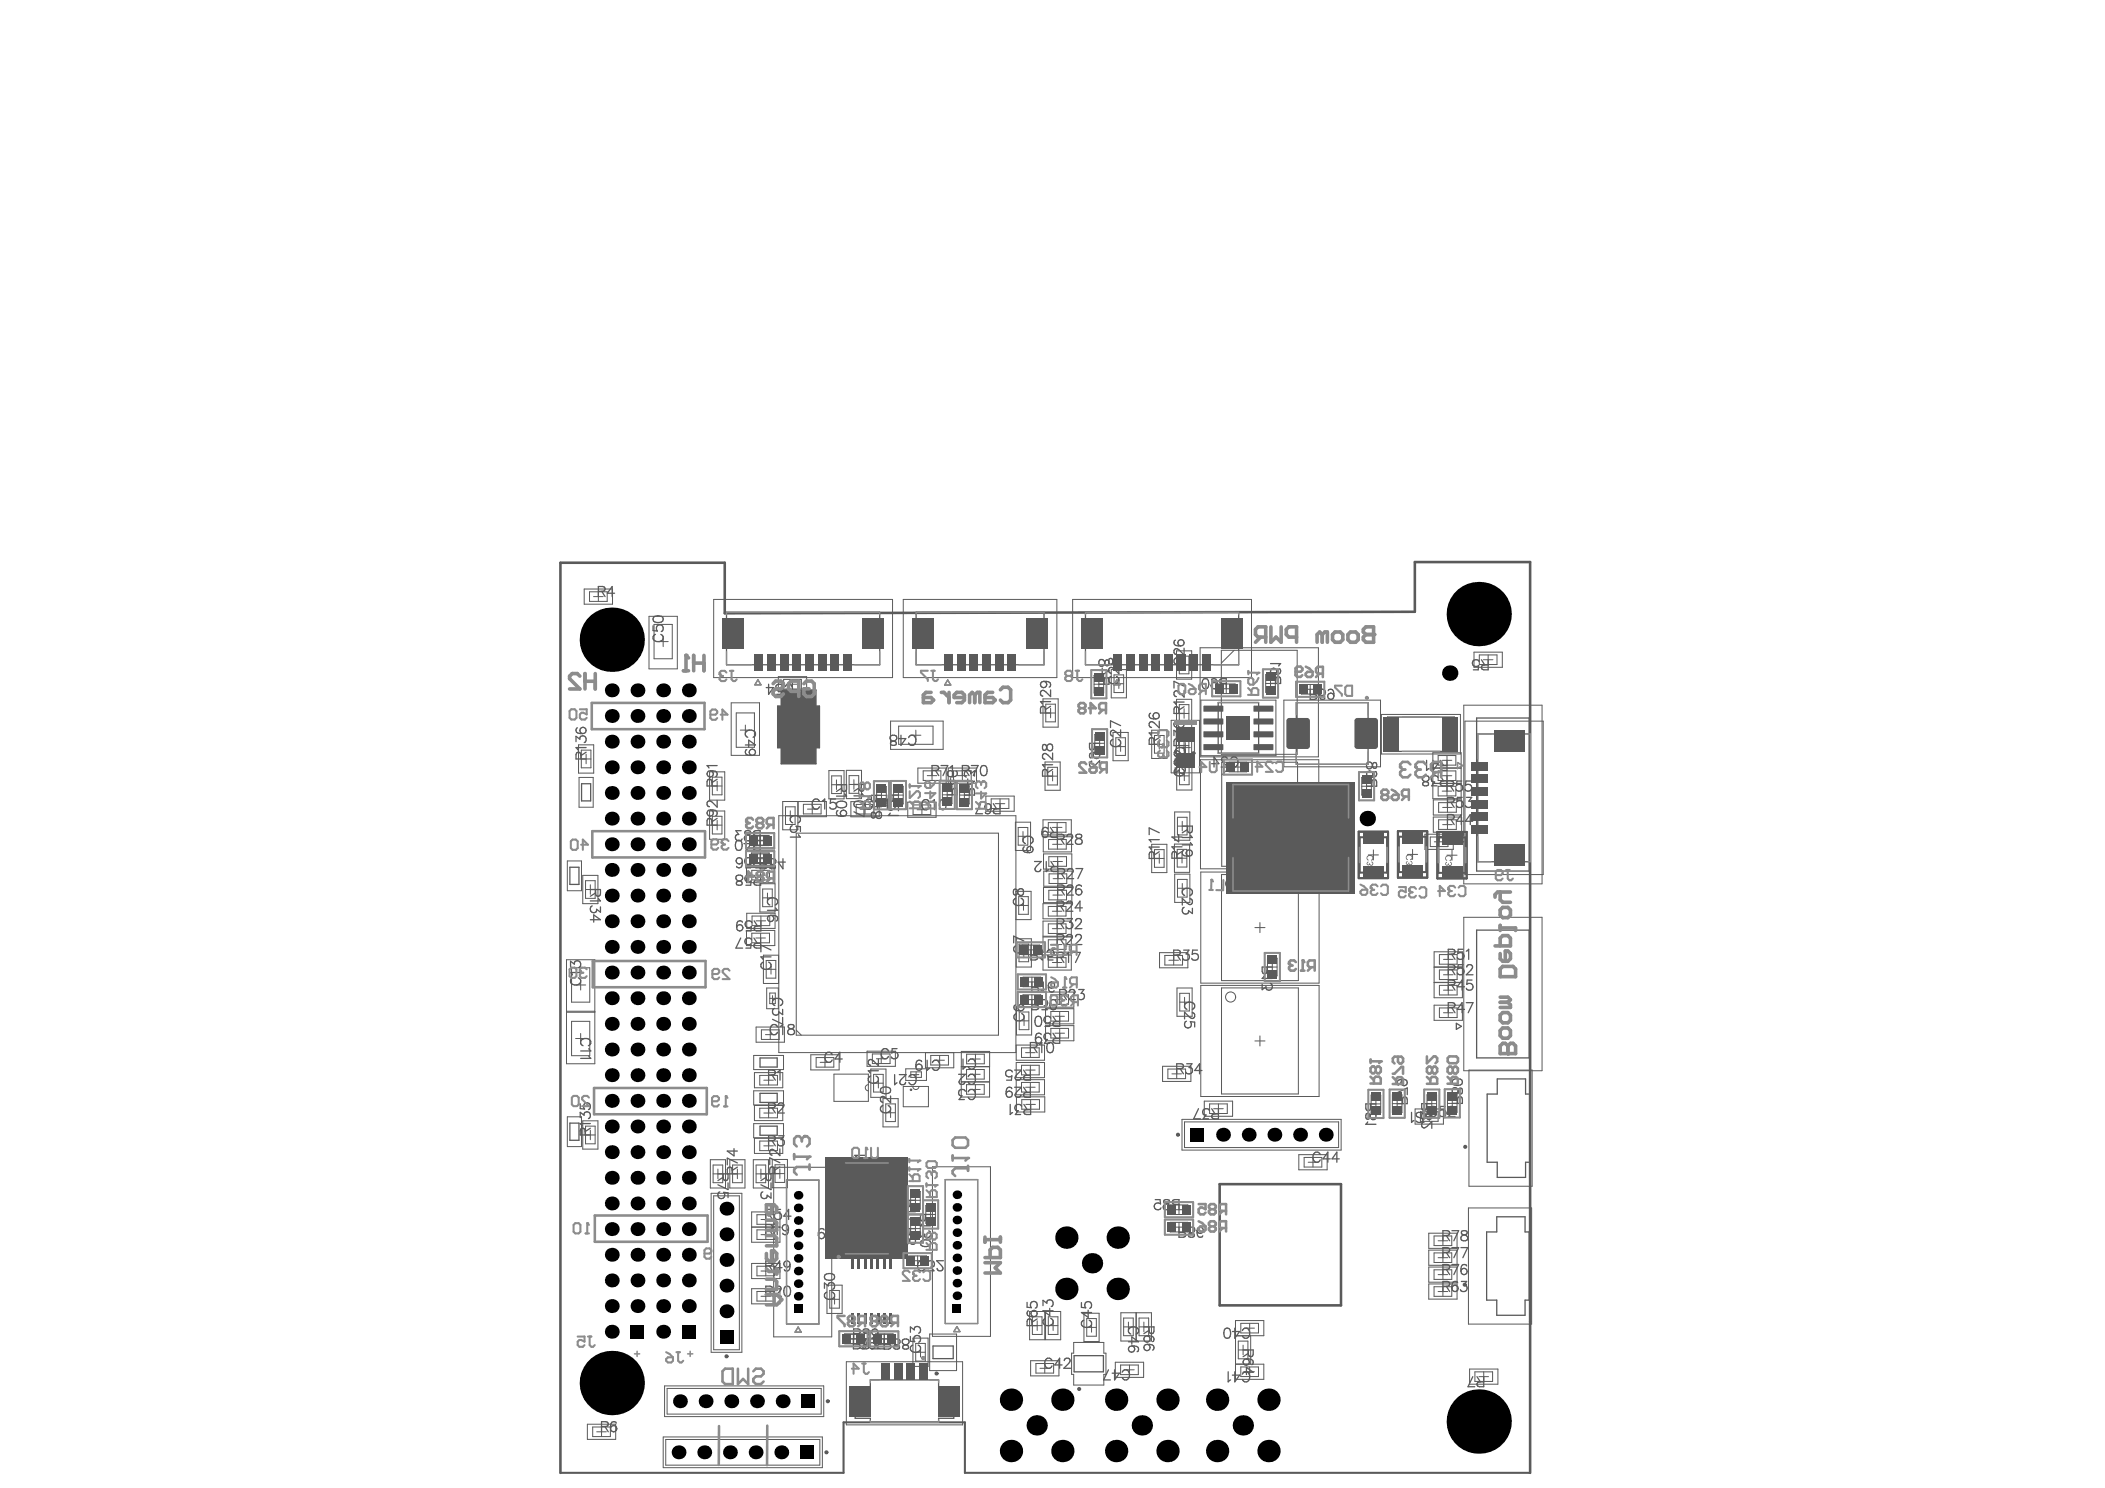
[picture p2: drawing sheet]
<svg xmlns="http://www.w3.org/2000/svg" width="297mm" height="210mm" viewBox="0 0 297 210" stroke-linecap="round" stroke-linejoin="round" font-family="sans-serif">
<path d="M193.8 119.9v1.4M199.3 119.8v1.4M204.9 119.9v1.4M193.1 120.6h1.4M198.6 120.5h1.4M204.2 120.6h1.4" fill="none" stroke="#5a5a5a" stroke-width=".14"/>
<path d="M191.7 117.3h4.2v6.6h-4.2zM191.9 118.1h3.8v5h-3.8zM197.3 117.3h4.1v6.5h-4.1zM197.4 118h3.9v5h-3.9zM202.8 117.4h4.2v6.5h-4.2zM203 118.1h3.8v5h-3.8z" fill="none" stroke="#5a5a5a" stroke-width=".29"/>
<g fill="#5a5a5a">
<path d="M192.9 120.8l.2-.2h.4l.2 .2a.42 .42 0 0 1-.2 .6v-.1a.29 .29 0 0 0 .2-.4 .29 .29 0 0 0-.4-.2 .28 .28 0 0 0-.3 .2 .28 .28 0 0 0 .1 .4v.1a.38 .38 0 0 1-.2-.6z"/>
<path d="M193 121.6l.1-.1v.1a.15 .15 0 0 0-.2 .2 .15 .15 0 0 0 .2 .1 .15 .15 0 0 0 .1-.1h.1a.18 .18 0 0 0 .2 .2 .18 .18 0 0 0 .2-.2 .18 .18 0 0 0-.2-.2v-.1a.29 .29 0 0 1 .3 .5 .29 .29 0 0 1-.5 0 .26 .26 0 0 1-.4 0 .26 .26 0 0 1 .1-.4z"/>
<path d="M198.4 120.7l.3-.1h.3a.4 .4 0 0 1 .3 .3 .4 .4 0 0 1-.3 .5v-.2a.32 .32 0 0 0 .1-.5 .32 .32 0 0 0-.5 .1 .24 .24 0 0 0-.1 .2 .24 .24 0 0 0 .2 .2l-.1 .2-.2-.2v-.2z"/>
<path d="M198.4 121.6l.2-.1v.1a.16 .16 0 0 0-.1 .2 .16 .16 0 0 0 .2 .1v-.2h.2a.19 .19 0 0 0 .1 .2 .19 .19 0 0 0 .2-.1 .19 .19 0 0 0-.2-.2v-.1l.3 .1a.29 .29 0 0 1-.1 .4 .29 .29 0 0 1-.4-.1 .24 .24 0 0 1-.4 0 .24 .24 0 0 1 0-.3z"/>
<path d="M198.4 122.3l.5-.1v.1a.19 .19 0 0 0-.1 .3 .19 .19 0 0 0 .3 0 .19 .19 0 0 0 0-.3v-.2l.1 .2a.31 .31 0 0 1 0 .4 .31 .31 0 0 1-.4 0 .31 .31 0 0 1-.1-.4l-.2 .1v.3h-.1z"/>
<path d="M204 120.8l.2-.1h.4a.39 .39 0 0 1 .3 .4 .39 .39 0 0 1-.3 .4l-.1-.2a.31 .31 0 0 0 .2-.4 .31 .31 0 0 0-.5-.1 .27 .27 0 0 0-.2 .3 .27 .27 0 0 0 .2 .2v.2l-.3-.3z"/>
<path d="M204 121.6h.2v.1a.15 .15 0 0 0-.2 .1 .15 .15 0 0 0 .2 .2 .15 .15 0 0 0 .1-.2h.1a.18 .18 0 0 0 .2 .3 .18 .18 0 0 0 .2-.2l-.2-.3a.28 .28 0 0 1 .2 .4 .28 .28 0 0 1-.4 0 .26 .26 0 0 1-.4 0 .26 .26 0 0 1 0-.4z"/>
<path d="M173.8 110.5h16.7v5h.2v5.4h-.2v5h-16.7v-5h-.2v-5.4h.2z"/>
<path d="M110.2 97.3h4.9v2.3h.5v5.9h-.5v2.2h-4.9v-2.2h-.5v-5.9h.5z"/>
<path d="M192.9 122.4v.4h.2v-.1a.17 .17 0 0 1-.1-.2 .17 .17 0 0 1 .2-.1l.1-.1a.29 .29 0 0 0 0 .5 .29 .29 0 0 0 .5-.2 .29 .29 0 0 0-.3-.3h-.4zM193.3 122.5a.2 .2 0 0 1 .4 0 .2 .2 0 0 1-.4 0z"/>
<path d="M204.1 122.6l.4-.3v.3zM203.9 122.7h.6v.2h.2v-.2h.2v-.1h-.2v-.4z"/>
</g>
<g fill="none" stroke="#5a5a5a" stroke-width=".14">
<path d="M82.4 83.1h4v2.1h-4zM83.8 84.2h1.3M84.4 83.5v1.3M91.6 86.9h4v7.5h-4zM92.9 90.5h1.4M93.6 89.8v1.4M100.7 84.6h25.2v11h-25.2zM103.2 99.1h4v7.5h-4zM109.8 95.5h4v2.1h-4zM111.2 96.5h1.3M111.8 95.8v1.4M127.5 84.6h21.6v11h-21.6z"/>
<path d="M147.2 98.6h2.1v4h-2.1zM148.2 99.9v1.4M151.4 84.6h25.2v11h-25.2zM154 94.5h2.1v4h-2.1zM154.4 96.5h1.3M155.1 95.8v1.4M156.8 94.5h2.2v3.9h-2.2zM157.2 96.4h1.4M157.9 95.8v1.3M166 91.8h2.2v4h-2.2zM166 98.6h2.2v4h-2.2zM166.4 93.8h1.4"/>
<path d="M167.1 93.1v1.4M167.1 100v1.3M169.3 91.4h16.7v15.4h-16.7zM169.5 98.8h10.5v7.8h-10.5zM171 96.1h4v2.1h-4zM172.4 97.2h1.3M173 96.5v1.3M178.2 94.4h2.2v4h-2.2zM178.6 96.4h1.4M179.3 95.7v1.4M181.2 98.8h13.6v9.4h-13.6zM182.9 96.2h4v2.1h-4z"/>
<path d="M184.2 97.2h1.4M184.9 96.6v1.3M206.6 99.5h11v25.2h-11zM208 92h4v2.1h-4zM209.3 93.1h1.4M210 92.4v1.3M81.6 105.1h2.2v4h-2.2zM81.7 109.7h2v4.2h-2zM82 107.1h1.4M82.7 106.4v1.3M100.1 114.4h2.2v4h-2.2zM100.1 108.9h2.2v4h-2.2z"/>
<path d="M100.5 116.4h1.4M100.5 110.9h1.4M101.2 110.2v1.4M101.2 115.7v1.4M104.5 103h1.4M105.2 102.3v1.4M105.3 117.5h4v2.2h-4zM105.3 117.5h4M105.3 119.6h4M105.3 119.9h4v2.2h-4zM106.6 118.6h1.3M106.6 118.5h1.3"/>
<path d="M107.3 117.9v1.4M109.9 115.1h33.5v33.4h-33.5zM111.5 114.4v1.3M112.6 113.1v4h-2.2v-4h6.2v2.1h-4M113.9 114.1h1.4M114.6 113.5v1.3M117 108.7h2.1v4h-2.1zM117.4 110.7h1.3M118 110v1.4M119.4 108.7h2.2v4h-2.2zM119.8 110.7h1.4M120.1 113.1h4v2.1h-4z"/>
<path d="M120.5 110v1.3M121.4 114.2h1.3M122.1 113.5v1.3M123.3 110.2h2.2v4h-2.2zM123.7 112.2h1.4M124.4 111.5v1.4M125.7 101.7h7.4v4h-7.4zM125.7 110.2h2.1v4h-2.1zM126.1 112.2h1.4M126.8 111.5v1.3M128.1 113.2h4v2.1h-4zM128.5 103.7h1.4"/>
<path d="M129.2 103v1.4M129.4 114.2h1.4M129.5 108.3h4v2.2h-4zM130.1 113.5v1.4M130.8 109.4h1.4M131.5 108.7v1.4M132.6 110.1h2.1v4h-2.1zM133 112.1h1.3M133.7 111.4v1.4M133.8 108.3h4v2.2h-4zM135 110.2h2.2v4h-2.2zM135.1 109.4h1.4"/>
<path d="M135.4 112.2h1.4M135.8 108.7v1.4M136.1 111.5v1.3M139.1 112.3h4v2.1h-4zM140.4 113.4h1.4M141.1 112.7v1.3M143.3 116h2.1v4h-2.1zM143.7 118h1.3M144.4 117.3v1.4M147.2 115.6h4v2.2h-4zM147.2 118h4v2.2h-4zM147.5 107.5h2.1v4h-2.1z"/>
<path d="M147.6 100.6h1.3M147.9 109.5h1.3M148.5 116.7h1.4M148.5 119.1h1.4M148.5 108.8v1.4M149.2 116v1.4M149.2 118.4v1.4M154.1 102.9h2.1v3.9h-2.1zM154.5 104.9h1.3M155.2 104.2v1.3M157.1 103.3h2.1v4h-2.1zM157.5 105.3h1.3"/>
<path d="M158.1 104.6v1.4M162.5 119.1h2.2v4h-2.2zM162.5 103h2.2v4h-2.2zM162.9 105h1.4M163.6 104.3v1.4M165.3 101.6h4v7.4h-4zM165.7 119.1h2.2v4h-2.2zM165.8 114.5h2.1v4h-2.1zM166 103.2h2.2v4h-2.2zM166 107.5h2.2v3.9h-2.2zM166.2 116.5h1.3M166.4 105.2h1.4"/>
<path d="M166.4 100.6h1.4M166.4 109.5h1.4M166.5 105.5h1.5M166.8 115.9v1.3M167.1 104.5v1.4M167.1 108.8v1.3M167.3 104.7v1.5M169.4 107.2h16.7v15.4h-16.7zM172.7 107.1h4v2.2h-4zM174 108.2h1.4M174.7 107.5v1.4M191.8 108.9h2.1v4h-2.1z"/>
<path d="M192.2 110.9h1.3M192.8 110.2v1.4M194.9 100.8h11.2v5.6h-11.2zM201.1 117.7h4v2.1h-4zM202.2 110.5h4M202.2 108.3h4M202.2 106.2h4v6.5h-4zM202.2 108.4h4M202.3 112.8h4v2.2h-4zM202.3 115.3h4v2.1h-4zM202.4 118.7h1.4M203.1 118.1v1.3"/>
<path d="M203.5 109.4h1.4M203.5 111.6h1.4M203.5 107.3h1.4M203.6 113.9h1.3M203.6 116.3h1.3M204.2 106.6v1.3M204.2 108.8v1.3M204.2 110.9v1.4M204.3 113.2v1.4M204.3 115.6v1.4M206.7 101.7h11.1v21.7h-11.1zM79.9 135.4h4v14.7h-4z"/>
<path d="M80.1 121.4h2v4.3h-2zM81.2 138.9h1.5M81.9 138.2v1.5M82.2 123.5h2.2v4h-2.2zM82.6 125.5h1.4M83.3 124.8v1.4M105.3 120.1h4v2.1h-4zM105.3 122.4h4v2.1h-4zM105.3 131.3h4v2.1h-4zM105.4 128.8h4v2.2h-4zM106.6 121.1h1.3M106.6 121h1.4"/>
<path d="M106.7 123.4h1.3M106.7 132.3h1.3M106.7 129.9h1.3M107.2 124.7h2.2v3.9h-2.2zM107.3 120.5v1.3M107.3 120.3v1.4M107.3 122.8v1.3M107.3 131.6v1.4M107.4 129.2v1.4M107.6 126.7h1.4M107.7 134.7h2.2v4h-2.2zM108.1 136.7h1.4"/>
<path d="M108.2 139.4h1.6v2.9h-1.6zM108.3 126v1.3M108.8 136.1v1.3M143.4 125.7h2.1v4h-2.1M143.4 132.4h2.1v4h-2.1zM143.5 132.9h4v2.2h-4zM143.6 137.4h4v2.2h-4zM143.6 139.9h7.9v2.2h-7.9zM143.7 127.7h1.4M143.8 134.4h1.3M144.4 127.1v1.3M144.5 133.7v1.4"/>
<path d="M144.8 134h1.3M144.9 138.5h1.4M145.5 133.3v1.4M145.6 137.8v1.4M147.2 127.5h4v2.1h-4zM147.2 129.9h4v2.2h-4zM147.2 132.2h4v2.1h-4zM147.2 134.7h4v2.1h-4zM147.3 120.5h3.9v2.1h-3.9zM147.3 125.2h3.9v2.1h-3.9zM147.3 122.9h4v2.1h-4zM147.5 139.9v2.2"/>
<path d="M147.6 139.9v2.2M148.5 131h1.4M148.5 128.5h1.4M148.5 133.2h1.4M148.5 135.8h1.4M148.6 126.3h1.3M148.6 121.5h1.3M148.6 123.9h1.4M149.2 127.9v1.3M149.2 130.3v1.4M149.2 132.6v1.3M149.2 135.1v1.4"/>
<path d="M149.2 120.8v1.4M149.2 125.6v1.3M149.3 123.3v1.3M162.9 121.1h1.4M163.6 120.4v1.4M163.6 134.4h4v2.1h-4zM164.9 135.5h1.4M165.6 134.8v1.3M165.8 123.3h2.1v4h-2.1zM166.1 139.4h2.1v4h-2.1zM166.1 121.1h1.4M166.2 125.3h1.3"/>
<path d="M166.8 120.4v1.3M166.8 124.6v1.4M169.4 139h16.7v15.7h-16.7zM169.4 123h16.7v15.7h-16.7zM177.1 130.8h1.4M177.8 130.1v1.5M178.5 134.4h2.1v4h-2.1zM178.9 136.4h1.3M179.5 135.7v1.4M202.4 136.4h4M202.4 134.3h4v6.4h-4zM202.4 138.6h4"/>
<path d="M203.7 137.5h1.3M203.7 135.3h1.3M203.7 139.7h1.3M204.4 134.7v1.3M204.4 136.8v1.4M204.4 139v1.4M206.6 129.4h11v21.6h-11zM79.9 142.8h4M79.9 142.6h4M80.1 157.5h2v4.2h-2zM81.2 146.5h1.5M81.9 145.8v1.4"/>
<path d="M82.2 158.1h2.2v4h-2.2zM83.3 159.4v1.4M106.4 148.9h4.2v2h-4.2zM106.4 153.9h4.2v2h-4.2zM106.4 158.5h4.2v2h-4.2zM106.5 151.3h4v2.1h-4zM106.5 155.9h4v2.2h-4zM106.7 144.9h4v2.1h-4zM107.8 157h1.3M107.8 152.4h1.3M108 146h1.4M108.5 151.7v1.4"/>
<path d="M108.5 156.3v1.4M108.6 140.8h.8M108.7 145.3v1.3M109 140.4v.8M114.4 148.8h4v2.1h-4zM115.7 149.9h1.4M116.4 149.2v1.3M122.4 148.3h3.9v2.1h-3.9zM122.9 150.8h2.1v4h-2.1zM123.3 152.8h1.3M123.7 149.4h1.3M124 152.1v1.4"/>
<path d="M124.3 148.7v1.3M124.6 155h2.1v4h-2.1zM125 157h1.3M125.7 156.3v1.3M127.8 150.8h2.9v1.6h-2.9zM128.9 151.6h.8M129.3 151.2v.8M130.6 148.5v2.1h4v-2.1M131.9 149.6h1.4M132.6 148.9v1.3M135.6 150.5h4v-2.2h-3.9l-.1 6.5h4v-4.3M135.6 152.6h4"/>
<path d="M137 153.7h1.3M137 151.5h1.3M137 149.4h1.3M137.6 150.9v1.3M137.6 153v1.4M137.7 148.7v1.4M143.4 147.4h4v2.2h-4zM143.4 149.9h4v2.1h-4zM143.4 152.3h4v2.1h-4zM143.4 154.7h4v2.2h-4zM143.4 142h2.2v4h-2.2zM143.8 144h1.4"/>
<path d="M144.5 143.3v1.4M144.7 150.9h1.4M144.7 153.4h1.4M144.7 148.5h1.4M144.8 155.8h1.3M144.9 141h1.4M145.4 147.8v1.4M145.4 150.3v1.3M145.4 152.7v1.3M145.4 155.1v1.4M145.6 140.3v1.4M147.5 142.3h4v2.1h-4z"/>
<path d="M147.5 144.7h4v2.1h-4zM148.9 141h1.3M148.9 145.7h1.3M148.9 143.4h1.3M149.5 140.3v1.4M149.5 142.7v1.3M149.5 145.1v1.3M164.1 150.4h3.9v2.2h-3.9zM165.4 151.5h1.3M166 150.8v1.4M166.5 141.4h1.3M166.8 157.9h22.4v4.3h-22.4z"/>
<path d="M167.2 140.7v1.3M169.9 155.3h4v2.2h-4zM171.3 156.4h1.3M171.9 155.7v1.4M177.1 146.8h1.4M177.8 146.1v1.5M193.1 153.7h2.1v4h-2.1zM193.5 155.7h1.3M194.2 155v1.4M196.1 153.7h2.1v4h-2.1zM196.5 155.7h1.3M197.2 155v1.4"/>
<path d="M199.7 156.4h4v2.2h-4zM201 153.7h2.1v4h-2.1zM201 157.5h1.4M201.4 155.7h1.3M201.7 156.8v1.4M202 155v1.4M202.4 141.8h4v2.1h-4zM203.7 142.9h1.3M203.9 153.7h2.1v3.9h-2.1zM204.3 155.7h1.3M204.4 142.2v1.3M204.9 155v1.3"/>
<path d="M207.3 150.9h8.9v16.4h-8.9zM82.6 160.1h1.4M100.2 163.6h2.2v4h-2.2zM100.4 168.3h4.3v22.5h-4.3zM100.6 165.6h1.4M101.3 164.9v1.4M103 163.6h2.1v4h-2.1zM103.4 165.6h1.3M104.1 164.9v1.4M106.1 173.1h4M106.1 171h4v4.2h-4zM106.1 178.2h4v2.2h-4z"/>
<path d="M106.3 163.6h2.1v4h-2.1zM106.5 160.6h4v2.1h-4zM106.7 165.6h1.3M107.4 164.9v1.4M107.4 174.2h1.3M107.4 172h1.3M107.4 179.3h1.3M107.8 161.6h1.3M108.1 171.4v1.3M108.1 173.5v1.3M108.1 178.6v1.4M108.5 161v1.3"/>
<path d="M109 163.6h2.1v3.9h-2.1zM109.2 164.7h8.2v23.9h-8.2zM109.4 165.6h1.3M110 164.9v1.3M117.1 172.2h3.9v4.3h-3.9zM117.1 174.4h3.9M118.4 173.3h1.3M118.4 175.4h1.3M119 172.6v1.4M119 174.8v1.3M121 164.9h2.1v4h-2.1zM121.4 166.9h1.3"/>
<path d="M122 166.2v1.4M127.5 176.8h4v2.1h-4zM128.1 167.3h2.2v8h-2.2zM128.1 171.3h2.2M128.5 169.3h1.4M128.5 173.3h1.4M128.8 177.8h1.4M129.2 168.6v1.4M129.2 172.6v1.4M129.5 177.2v1.3M130.3 169.3h2.1v4h-2.1M130.6 171.3h1.4"/>
<path d="M131.3 170.6v1.4M131.6 164.6h8.2v23.9h-8.2zM164.4 169.6h4v2.1h-4zM164.4 172h4v2.2h-4zM165.7 170.6h1.3M165.7 173.1h1.3M166.4 170v1.3M166.4 172.4v1.4M183.3 162.9h4v2.1h-4zM184.6 164h1.4M185.3 163.3v1.3M201.6 174h4v2.1h-4z"/>
<path d="M201.6 176.3h4v2.2h-4zM201.6 178.7h4v2.2h-4zM202.9 179.8h1.4M202.9 177.4h1.4M202.9 175h1.4M203.6 174.4v1.3M203.6 176.7v1.4M203.6 179.1v1.4M207.2 170.4h8.9v16.4h-8.9zM93.8 195.5h22.4v4.3h-22.4zM106.1 181.8h4v2.1h-4zM107.4 182.9h1.3"/>
<path d="M108.1 182.2v1.3M116.7 181.3h2.1v4h-2.1zM117.1 183.3h1.3M117.8 182.6v1.4M118.4 187.8h4v2.1h-4zM118.5 187.8h4v2.2h-4zM119.4 192.1h16.4v8.9h-16.4zM119.7 188.9h1.4M119.8 188.9h1.3M120.4 188.2v1.3M120.5 188.2v1.4M122.8 187.8h4v2.2h-4z"/>
<path d="M122.8 189.9h4M122.8 187.8h4M124.1 188.9h1.4M124.8 188.2v1.4M128.8 188.8h2.2v4h-2.2zM129.2 190.8h1.4M129.9 190.1v1.3M131.2 188.2h3.8v5.1h-3.8zM145.3 185h2.1v4h-2.1zM145.4 191.9h4v2.2h-4zM145.7 187h1.3M146.4 186.3v1.4"/>
<path d="M146.8 193h1.3M147.4 192.3v1.4M147.5 185h2.2v4h-2.2zM147.9 187h1.4M148.6 186.3v1.4M151.5 189.4h4.3v1.5h.3v3h-.3v1.5h-4.3v-1.5h-.3v-3h.3zM153 185.3h2.1v3.9h-2.1zM153.4 187.2h1.3M154 186.6v1.3M157.4 192.2h4v2.1h-4zM158.2 185.2h2.1v4h-2.1zM158.6 187.2h1.3"/>
<path d="M158.7 193.2h1.4M159.2 186.5v1.4M159.4 192.6v1.3M160.3 185.2h2.2v4h-2.2zM160.7 187.2h1.4M161.4 186.5v1.4M174.3 188.4h4v-2.1h-4v8.3h4v-2.2h-4M174.7 190.4h1.4M175.4 189.8v1.3M175.7 193.5h1.3M175.7 187.4h1.3M176.3 186.7v1.3"/>
<path d="M176.3 192.8v1.4M176.5 188.4v4M201.6 181.1h4v2.2h-4zM202.9 182.2h1.4M203.6 181.5v1.4M207.4 193.1h4v2.2h-4zM208.7 194.2h1.3M209.4 193.5v1.4M82.9 200.9h4v2.1h-4zM84.2 202h1.4M84.9 201.3v1.4M93.6 202.7h22.4v4.3h-22.4z"/>
</g>
<path d="M110.2 97.3h4.9v2.3h.5v5.9h-.5v2.2h-4.9v-2.2h-.5v-5.9h.5zM173.8 110.5h16.7v5h.2v5.4h-.2v5h-16.7v-5h-.2v-5.4h.2z" fill="none" stroke="#5a5a5a" stroke-width=".22"/>
<g fill="#5a5a5a">
<path d="M123.7 177.6h.4v1.4h-.4z"/>
<path d="M125.5 177.6h.4v1.4h-.4z"/>
<path d="M124.6 177.6h.4v1.4h-.4z"/>
<path d="M125.5 185.3h.4v1.4h-.4z"/>
<path d="M124.6 185.3h.4v1.4h-.4z"/>
<path d="M123.7 185.3h.4v1.4h-.4z"/>
<path d="M120.1 177.6h.3v1.4h-.3z"/>
<path d="M121 177.6h.4v1.4h-.4z"/>
<path d="M121.9 177.6h.4v1.4h-.4z"/>
<path d="M122.9 177.6h.3v1.4h-.3z"/>
<path d="M122.9 185.3h.3v1.4h-.3z"/>
<path d="M121.9 185.3h.4v1.4h-.4z"/>
<path d="M121 185.3h.4v1.4h-.4z"/>
<path d="M120.1 185.3h.3v1.4h-.3z"/>
</g>
<path d="M172.1 167h17.1v17.1h-17.1z" fill="none" stroke="#5a5a5a" stroke-width=".36"/>
<g fill="none" stroke="#5a5a5a" stroke-width=".14">
<path d="M83.2 83.5h2.5v1.3h-2.5zM92.3 88.1h2.6v4.8h-2.6zM110.6 95.8h2.5v1.4h-2.5zM147.6 99.3h1.3v2.5h-1.3zM154.4 95.3h1.3v2.5h-1.3zM157.2 95.2h1.4v2.5h-1.4zM166.4 92.6h1.4v2.5h-1.4zM166.4 99.4h1.4v2.5h-1.4zM171.8 96.5h2.5v1.3h-2.5zM172.3 91.7h10.7v14.7h-10.7zM174.2 91.7l-1.9 1.8M178.6 95.2h1.4v2.5h-1.4z"/>
<path d="M183.6 96.6h2.5v1.3h-2.5zM208.7 92.4h2.5v1.3h-2.5zM82 105.8h1.4v2.5h-1.4zM100.5 115.1h1.4v2.5h-1.4zM100.5 109.6h1.4v2.5h-1.4zM103.9 100.6h2.6v4.8h-2.6zM106 117.9h2.5v1.4h-2.5zM106 117.9h2.5M106 119.2h2.5M110.5 102.1a.43 .43 0 0 1 .4 .4 .43 .43 0 0 1-.4 .5M110.5 100.3h4.4v4.4h-4.4zM110.8 113.8h1.4v2.5h-1.4z"/>
<path d="M110.9 104.1h1.2M110.9 103.5l1.2 1.2M111 100.3v-1.4h.6v1.4M111 104.7v1.5h.6v-1.5M111.5 103.5v1.2M111.9 104.7v1.5h.6v-1.5M111.9 100.3v-1.4h.6v1.4M112.1 103.5l-1.2 1.2M112.4 117.5h28.5v28.5h-28.5zM112.9 104.7v1.5h.5v-1.5M112.9 100.3v-1.4h.5v1.4M113.4 113.5h2.5v1.3h-2.5z"/>
<path d="M113.8 104.7v1.5h.6v-1.5M113.8 100.3v-1.4h.6v1.4M117.4 109.5h1.3v2.4h-1.3zM119.8 109.4h1.4v2.5h-1.4zM120.8 113.5h2.5v1.3h-2.5zM123.7 110.9h1.4v2.5h-1.4zM126.1 110.9h1.4v2.5h-1.4zM126.8 102.4h4.9v2.6h-4.9zM128.8 113.5h2.5v1.4h-2.5zM130.3 108.7h2.5v1.4h-2.5zM133 110.9h1.3v2.5h-1.3zM134.6 108.7h2.4v1.4h-2.4z"/>
<path d="M135.4 110.9h1.4v2.5h-1.4zM139.9 112.7h2.5v1.3h-2.5zM143.7 116.7h1.3v2.5h-1.3zM147.9 108.2h1.3v2.5h-1.3zM147.9 116h2.5v1.4h-2.5zM148 118.4h2.5v1.4h-2.5zM154.5 103.6h1.3v2.5h-1.3zM157.5 104.1h1.3v2.5h-1.3zM162.9 103.8h1.4v2.4h-1.4zM162.9 119.9h1.4v2.4h-1.4zM166 103h2.5v4.9h-2.5zM166.1 119.8h1.4v2.5h-1.4z"/>
<path d="M166.2 115.3h1.3v2.5h-1.3zM166.4 103.9h1.4v2.5h-1.4zM166.4 108.2h1.4v2.5h-1.4zM172.4 107.5h10.7v14.7h-10.7zM173.4 107.5v1.4h2.5v-1.4M174.2 110.8h15.9v14.7h-15.9zM174.2 107.5l-1.8 1.8M192.2 109.7h1.3v2.5h-1.3zM201.8 118.1h2.5v1.3h-2.5zM202.9 108.8h2.5v1.3h-2.5zM202.9 110.9h2.5v1.4h-2.5zM202.9 106.6h2.5v1.3h-2.5z"/>
<path d="M203 113.2h2.5v1.4h-2.5zM203 115.6h2.5v1.4h-2.5zM80.7 136.5h2.5v4.9h-2.5zM82.6 124.2h1.4v2.5h-1.4zM106 120.5h2.5v1.3h-2.5zM106.1 120.3h2.4v1.4h-2.4zM106.1 122.8h2.5v1.3h-2.5zM106.1 131.6h2.5v1.4h-2.5zM106.1 129.2h2.5v1.4h-2.5zM107.6 125.4h1.4v2.5h-1.4zM108.1 135.5h1.4v2.5h-1.4zM143.7 126.5h1.4v2.5h-1.4z"/>
<path d="M143.8 133.2h1.3v2.5h-1.3zM144.2 133.3h2.5v1.4h-2.5zM144.4 137.8h2.5v1.4h-2.5zM147.9 127.9h2.5v1.3h-2.5zM147.9 130.3h2.5v1.4h-2.5zM147.9 132.6h2.5v1.3h-2.5zM147.9 135.1h2.5v1.4h-2.5zM148 120.8h2.5v1.4h-2.5zM148 125.6h2.5v1.3h-2.5zM148 123.3h2.5v1.3h-2.5zM164.4 134.8h2.5v1.3h-2.5zM166.2 124.1h1.3v2.4h-1.3z"/>
<path d="M172.4 139.4h10.8v14.9h-10.8zM172.4 123.4h10.8v14.9h-10.8zM178.9 135.2h1.3v2.5h-1.3zM203.1 134.7h2.5v1.3h-2.5zM203.1 136.8h2.5v1.4h-2.5zM203.1 139h2.5v1.4h-2.5zM80.7 144.1h2.5v4.8h-2.5zM82.6 158.9h1.4v2.5h-1.4zM107.2 151.7h2.5v1.4h-2.5zM107.2 156.3h2.5v1.4h-2.5zM107.4 145.3h2.5v1.3h-2.5zM108.6 140.1h.8v1.5h-.8z"/>
<path d="M112.4 145.3l.7 .7M115.2 149.2h2.5v1.3h-2.5zM117.7 151.5h4.8v3.9h-4.8zM122.5 153a.43 .43 0 0 0-.4 .4 .43 .43 0 0 0 .4 .5M123.1 148.7h2.5v1.3h-2.5zM123.3 151.6h1.3v2.4h-1.3zM125 155.7h1.3v2.5h-1.3zM127.5 153.3h3.5v2.8h-3.5zM128.5 151.2h1.5v.8h-1.5zM128.8 153.3a.43 .43 0 0 0 .4 .4 .43 .43 0 0 0 .5-.4M131.3 148.9h2.5v1.3h-2.5zM136.4 150.9h2.5v1.3h-2.5z"/>
<path d="M136.4 153h2.5v1.4h-2.5zM136.4 148.7h2.5v1.4h-2.5zM143.8 142.8h1.4v2.4h-1.4zM144.1 152.7h2.5v1.3h-2.5zM144.1 147.8h2.5v1.4h-2.5zM144.1 150.3h2.5v1.3h-2.5zM144.2 155.1h2.5v1.4h-2.5zM144.4 140.3h2.5v1.4h-2.5zM148.3 140.3h2.5v1.4h-2.5zM148.3 142.7h2.5v1.3h-2.5zM148.3 145.1h2.5v1.3h-2.5zM164.8 150.8h2.5v1.4h-2.5z"/>
<path d="M166.5 140.1h1.3v2.5h-1.3zM167.1 158.3h21.8v3.6h-21.8zM170.7 155.7h2.5v1.4h-2.5zM193.5 154.5h1.3v2.5h-1.3zM196.5 154.4h1.3v2.5h-1.3zM200.4 156.8h2.5v1.4h-2.5zM201.4 154.4h1.3v2.5h-1.3zM203.1 142.2h2.5v1.3h-2.5zM204.3 154.4h1.3v2.5h-1.3zM100.6 164.3h1.4v2.5h-1.4zM100.7 168.7h3.6v21.7h-3.6zM103.4 164.3h1.3v2.5h-1.3z"/>
<path d="M106.7 164.3h1.3v2.5h-1.3zM106.8 171.4h2.5v1.3h-2.5zM106.8 173.5h2.5v1.3h-2.5zM106.8 178.6h2.5v1.4h-2.5zM107.2 161h2.5v1.3h-2.5zM109.4 164.3h1.3v2.5h-1.3zM117.8 172.6h2.5v1.4h-2.5zM117.8 174.8h2.5v1.3h-2.5zM119.5 164.2h5.7v12.5h-5.7zM119.5 175.5h-1.6v.7h1.6M119.5 173.7h-1.6v.7h1.6M119.5 171.9h-1.6v.7h1.6"/>
<path d="M119.5 170.1h-1.6v.7h1.6M119.5 168.3h-1.6v.7h1.6M119.5 166.5h-1.6v.7h1.6M119.5 164.7h-1.6v.7h1.6M119.6 175.1l1.2 1.2M119.6 175.7h1.2M120.2 175.1v1.2M120.8 175.1l-1.2 1.2M121.4 165.7h1.3v2.4h-1.3zM121.9 176.7a.43 .43 0 0 1 .4-.4 .43 .43 0 0 1 .5 .4M125.2 175.5h1.6v.7h-1.6M125.2 164.7h1.6v.7h-1.6"/>
<path d="M125.2 166.5h1.6v.7h-1.6M125.2 168.3h1.6v.7h-1.6M125.2 170.1h1.6v.7h-1.6M125.2 171.9h1.6v.7h-1.6M125.2 173.7h1.6v.7h-1.6M128.2 177.2h2.5v1.3h-2.5zM128.5 168.1h1.4v2.5h-1.4zM128.5 172.1h1.4v2.5h-1.4zM130.6 170.1h1.4v2.5h-1.4zM165.1 170h2.5v1.3h-2.5zM165.1 172.4h2.5v1.4h-2.5zM184 163.3h2.5v1.3h-2.5z"/>
<path d="M202.4 174.4h2.5v1.3h-2.5zM202.4 176.7h2.5v1.4h-2.5zM202.4 179.1h2.5v1.4h-2.5zM94.1 195.9h21.8v3.6h-21.8zM106.8 182.2h2.5v1.3h-2.5zM117.1 182h1.3v2.5h-1.3zM119.2 188.2h2.5v1.3h-2.5zM119.2 188.2h2.5v1.4h-2.5zM123.5 188.2h2.5v1.4h-2.5zM123.5 189.5h2.5M123.5 188.2h2.5M129.2 189.5h1.4v2.5h-1.4z"/>
<path d="M145.7 185.8h1.3v2.4h-1.3zM146.2 192.3h2.5v1.4h-2.5zM147.9 185.8h1.4v2.4h-1.4zM153.4 186h1.3v2.5h-1.3zM158.1 192.6h2.5v1.3h-2.5zM158.6 185.9h1.3v2.5h-1.3zM160.7 185.9h1.4v2.5h-1.4zM174.7 189.2h1.4v2.5h-1.4zM175.1 192.8h2.5v1.4h-2.5zM175.1 186.7h2.5v1.3h-2.5zM202.4 181.5h2.5v1.4h-2.5zM208.1 193.5h2.5v1.4h-2.5z"/>
<path d="M83.6 201.3h2.5v1.4h-2.5zM93.9 203.1h21.8v3.6h-21.8z"/>
<circle cx="189.4" cy="118.2" r=".11"/>
<circle cx="173.7" cy="124.7" r=".71"/>
<circle cx="128.5" cy="153.7" r=".11"/>
<circle cx="173.7" cy="140.6" r=".71"/>
</g>
<g fill="none" stroke="#5a5a5a" stroke-width=".18">
<path d="M84.4 83.4l.8-.1a.33 .33 0 0 0 0-.5l-.8-.1v1.5M84.9 83.4l.5 .8M86.7 83.7h-1l.7-1v1.5M92.2 88.3v.7h.6a.5 .5 0 0 1 0-.7 .5 .5 0 0 1 .7 .1 .5 .5 0 0 1-.2 .7M92.2 87.1a1.11 1.11 0 0 1 1.3 0 .46 .46 0 0 1-.2 .7 1.18 1.18 0 0 1-1.1-.2zM92.5 89.5a.52 .52 0 0 0-.3 .6 .52 .52 0 0 0 .5 .4 .62 .62 0 0 0 .7-.1 .62 .62 0 0 0 .1-.7l-.3-.2M102.5 86.4h21.6v7.4h-21.6zM106.9 95.9l.5 .7h-.9zM108.5 96.5v1.4l.6-.9h-1M110.4 96.8a.5 .5 0 0 0-.7-.2 .5 .5 0 0 0-.1 .7 .5 .5 0 0 0 .7 0v.6h-.7M110.8 96.9a.52 .52 0 0 1 .6-.4 .52 .52 0 0 1 .4 .6 .62 .62 0 0 1-.1 .6 .62 .62 0 0 1-.7 .2l-.2-.3M129.3 86.4h18v7.4h-18z"/>
<path d="M133.7 95.9l.5 .7h-.9zM147.3 96.1a.67 .67 0 0 1 .9 .6l-.2 .2M148.2 97.3v1l-.6-.7a.43 .43 0 0 0-.7-.1l-.1 .4 .2 .2 .2 .1M148.2 99.6l-.7 .5M148.2 99h-1.4l.3 .3M153.2 86.4h21.6v7.4h-21.6zM155.1 96.5h1.4l-.1-.8a.33 .33 0 0 0-.5 0l-.1 .8M155.1 95.6l.7 .4M155.1 93.2a.43 .43 0 0 1 .5-.2 .43 .43 0 0 1 .3 .4v.3a.29 .29 0 0 0 .5 .1 .54 .54 0 0 0-.1-.7l-.3 .1-.1 .1a.53 .53 0 0 1-.1 .6 .53 .53 0 0 1-.6 0 .66 .66 0 0 1-.1-.7zM155.5 94.2v1.1l1-.7h-1.4M156.8 95.4a.52 .52 0 0 0-.3 .6 .52 .52 0 0 0 .5 .4 .62 .62 0 0 0 .7-.1 .62 .62 0 0 0 .1-.7l-.3-.2M157.4 93.8a.83 .83 0 0 1-.5-.9h-.2a.48 .48 0 0 0 0 .8l.2-.1 .1-.1a.53 .53 0 0 1 .2-.6 .53 .53 0 0 1 .5 0 .56 .56 0 0 1-.1 .9"/>
<path d="M157.6 95.9l.4 .7h-.8zM157.9 94.1v.9l-.7-.6a.43 .43 0 0 0-.7-.1v.4l.1 .2 .2 .1M165.9 90.3a.42 .42 0 0 0-.2 .6l.2 .1 .7 .1M166 92.8a.52 .52 0 0 0-.3 .6 .52 .52 0 0 0 .5 .4 .62 .62 0 0 0 .7-.1 .62 .62 0 0 0 .1-.7l-.3-.2M167.1 91.4v1l-.7-.7a.43 .43 0 0 0-.7-.1v.4l.1 .3h.2M167.1 96.8l-1.4-.7v1M167.1 97.4v.9l-.7-.6a.43 .43 0 0 0-.7-.1v.4l.1 .2 .2 .1M167.1 99.7l-.8 .5M167.1 99h-1.4l.2 .4M169.8 95.8a.46 .46 0 0 1 .7 .2 1.17 1.17 0 0 1-.1 1.1 .46 .46 0 0 1-.7-.2 1.17 1.17 0 0 1 .1-1.1zM171 95.9a.42 .42 0 0 1 .6-.1l.1 .2 .1 .7M171.9 99.1h5.7v7.1h-5.7z"/>
<path d="M172.6 96.4l-.5 .8M173 96.4l-.8-.1a.33 .33 0 0 1 0-.5l.8-.1v1.5M179.3 96.4h1.4l-.1-.8a.33 .33 0 0 0-.5 0l-.1 .8M179.3 95.5l.7 .4M179.3 93.6h1.4l-.3 .3M180.5 94.3a.42 .42 0 0 1 .1 .6l-.2 .2h-.6M182.9 99.1h10.2v8.7h-10.2zM184.9 97.2v1.5l.8-.1a.33 .33 0 0 0 0-.6h-.8M185.8 97.2l-.4 .8M186.2 97.7a.67 .67 0 0 0 .5 1l.3-.2M187.4 97.4a.42 .42 0 0 1 .6-.1l.2 .2v.7M208.7 93.3a.5 .5 0 0 0-.7-.2 .5 .5 0 0 0-.1 .8 .5 .5 0 0 0 .8 0l-.1 .6h-.7"/>
<path d="M209 93.1l.5 .7M210 93.1v1.4l-.8-.1a.33 .33 0 0 1 0-.5l.8-.1M81.3 104.6v-.7l.5 .4a.48 .48 0 0 1 .7-.5 .48 .48 0 0 1 .1 .8l-.2 .2M81.5 102.7a.42 .42 0 0 0-.2 .6l.3 .1 .6 .1M82 107.1l-.1-.8a.33 .33 0 0 0-.6 0v.8h1.4M82.1 110.6h1.2v2.4h-1.2zM82.7 105.5h-1.4l.3 .3M82.7 106.1l-.7 .5M100.2 114.2a.67 .67 0 0 1 1 .6l-.2 .3M100.2 108.7a.67 .67 0 0 1 1 .6l-.2 .2M100.5 116.4l-.1-.8a.33 .33 0 0 0-.6 0v.8h1.4M100.5 110.9l-.1-.8a.33 .33 0 0 0-.6 0v.8h1.4"/>
<path d="M101.2 112.9v1l-.7-.7a.43 .43 0 0 0-.7-.1v.4l.1 .2 .2 .1M101.2 108h-1.4l.2 .3M101.2 115.4l-.7 .5M101.2 109.9l-.7 .5M104 118.6a.46 .46 0 0 1 .7 .2 1.18 1.18 0 0 1-.2 1.1 .46 .46 0 0 1-.7-.2 1.17 1.17 0 0 1 .2-1.1zM104.6 117.2h-.8l.4 .5a.48 .48 0 0 0-.4 .7 .48 .48 0 0 0 .8 .1l.1-.2M105.2 105.1h1.4l-.9-.7v1M105.2 117.2a.29 .29 0 0 0 .1 .5 .53 .53 0 0 1 .6 .2 .53 .53 0 0 1 0 .6 .51 .51 0 0 1-.5 .1 .51 .51 0 0 1-.4-.5 .83 .83 0 0 1 .9-.4v-.3a.54 .54 0 0 0-.7-.2zM105.3 118.5v1.5l.7-1h-1M105.4 105.7a.42 .42 0 0 0-.2 .7l.2 .1 .7 .1M105.5 104a.52 .52 0 0 1-.3-.6 .52 .52 0 0 1 .5-.4 .62 .62 0 0 1 .7 .1 .62 .62 0 0 1 .1 .7l-.2 .2M106.3 118.5l.5 .8"/>
<path d="M106.8 117.9l-.5 .7M107.3 117.9l-.9-.1a.33 .33 0 0 1 0-.6h.9v2.8l-.9-.1a.33 .33 0 0 1 0-.6h.9M111.8 116.5a.5 .5 0 0 0-.2 .7 .5 .5 0 0 0 .7 .1 .5 .5 0 0 0 0-.8l.6 .1v.7M111.9 116.1a.52 .52 0 0 1-.4-.6 .52 .52 0 0 1 .6-.4 .62 .62 0 0 1 .6 .1 .62 .62 0 0 1 .2 .7l-.3 .2M112.7 117.7l.2 .4h-1.4M115.6 113.1a.52 .52 0 0 0-.6-.4 .52 .52 0 0 0-.4 .6 .62 .62 0 0 0 .2 .6 .62 .62 0 0 0 .6 .2l.2-.3M116 113l.4-.3v1.4M117.9 112.7h-.7v.6a.56 .56 0 0 1 .8 .1 .8 .8 0 0 0 1.2 .5 .44 .44 0 0 0 .3-.4 .44 .44 0 0 0-.3-.4 1.18 1.18 0 0 0-1.1 .1l-.1 .4M118 113.6a.5 .5 0 0 1-.3 .5 .5 .5 0 0 1-.6-.2M118 110.7h1.5l-.1 .8a.33 .33 0 0 1-.5 0l-.1-.8M118.2 114.3a.42 .42 0 0 0-.1 .7l.2 .1 .7 .1M118.8 111.2l-.8 .4"/>
<path d="M119.2 112l.3 .3h-1.5M120.5 110.7h1.4v.8a.33 .33 0 0 1-.6 0l-.1-.8M120.6 113.2a1.1 1.1 0 0 1 1.3 0 .46 .46 0 0 1-.2 .7 1.18 1.18 0 0 1-1.1-.2zM121.2 111.1l-.7 .5M121.7 111.9l.2 .4h-1.4M121.9 114.2v1l-1.4-.7M123 114.6a.54 .54 0 0 0 .2 .8l.2-.1 .1-.1a.53 .53 0 0 1 .2-.6 .53 .53 0 0 1 .5 0 .51 .51 0 0 1 .2 .5 .51 .51 0 0 1-.5 .4 .83 .83 0 0 1-.5-.9zM123.1 113.1a.52 .52 0 0 0-.6-.4 .52 .52 0 0 0-.4 .6 .62 .62 0 0 0 .1 .6 .62 .62 0 0 0 .7 .2l.2-.3M123.2 113.5l-.2 .3h1.4M123.5 113l.3-.3v1.5M123.6 112.2v.8a.33 .33 0 0 1-.5 .1M123.6 112.7l.8 .4"/>
<path d="M124.4 112.2h-1.4v.6l.1 .3M125.6 113.7h-1.1l.7-1v1.5M125.6 114.7l-.3 .3h1.5M125.7 113.5l-.2 .1-.2 .2 .1 .4a.32 .32 0 0 0 .5 0l.9-.8v1M125.7 103.8a.58 .58 0 0 1 .8 .2 .56 .56 0 0 1-.6 .6 .29 .29 0 0 0-.2 .5 .54 .54 0 0 0 .8-.2l-.1-.2-.1-.1a.53 .53 0 0 1-.6-.2 .53 .53 0 0 1 0-.5zM126 112.2v.8a.33 .33 0 0 1-.6 0l-.1-.8h1.5M126 112.6l.8 .5M127.1 103.7v1.4l.7-.9h-1M128.2 104.1a.52 .52 0 0 1 .6-.4 .52 .52 0 0 1 .4 .6 .62 .62 0 0 1-.1 .6 .62 .62 0 0 1-.7 .2l-.2-.3M131.1 113.1a.52 .52 0 0 0-.6-.3 .52 .52 0 0 0-.4 .5 .62 .62 0 0 0 .1 .7 .62 .62 0 0 0 .7 .2l.2-.3M131.5 113.1l.4-.3v1.4M131.5 108.7l.8-.1a.33 .33 0 0 0 0-.5l-.8-.1v1.4"/>
<path d="M132 108.7l.5 .7M132.8 112.9a.46 .46 0 0 1 .6 .2 1.17 1.17 0 0 1-.1 1.1 .46 .46 0 0 1-.7-.2 1.18 1.18 0 0 1 .2-1.1zM132.8 108h.9l-.6 1.4M133.7 112.1h1.4l-.1-.8a.33 .33 0 0 0-.5 0l-.1 .8M133.7 111.2l.7 .4M134.1 108.3l.3-.3v1.4M134.1 109.8v1.1l1-.7h-1.4M134.9 108.8a.42 .42 0 0 1 .1 .6l-.2 .1-.7 .1M135.8 109.4v-1.4l.8 .1a.33 .33 0 0 1 0 .5l-.3 .1a.51 .51 0 0 0 .1 .9M135.8 108.7h.6M136.1 112.2h1.4l-.1-.9a.33 .33 0 0 0-.5 0l-.1 .9M136.1 111.2l.7 .5"/>
<path d="M136.3 108.7l.5 .7M136.5 108.7a.39 .39 0 0 1 .5 .4l.5-.4v.8M136.6 109.9v1l.9-.7h-1.4M137.1 108h.9l-.7 1.4M138.4 113.4l-.7 1.4h.9M138.5 108.1a.46 .46 0 0 1 .7 .2 1.18 1.18 0 0 1-.1 1 .46 .46 0 0 1-.7-.2 1.18 1.18 0 0 1 .1-1zM139.8 113.8a.67 .67 0 0 1-.5 1l-.3-.2M140.2 113.4l.4 .7M141.1 113.4v1.4l-.8-.1a.33 .33 0 0 1 0-.5l.8-.1M144.6 119.5a.42 .42 0 0 0-.2 .6l.2 .1 .7 .1M144.7 119a.52 .52 0 0 1-.3-.6 .52 .52 0 0 1 .5-.4 .62 .62 0 0 1 .7 .1 .62 .62 0 0 1 .1 .7l-.3 .2M147.2 105.1a.54 .54 0 0 0 .1 .7h.3l.1-.2a.53 .53 0 0 1 .1-.5 .53 .53 0 0 1 .6-.1 .51 .51 0 0 1 .1 .6 .51 .51 0 0 1-.4 .3 .83 .83 0 0 1-.5-.8z"/>
<path d="M147.5 100.6l-.1-.8a.33 .33 0 0 0-.5 0l-.1 .8h1.4M147.8 109.5l-.1-.8a.33 .33 0 0 0-.5 0l-.1 .8h1.4M147.8 116.9a.42 .42 0 0 0-.6-.1l-.1 .2-.1 .7M148.2 116.7l.5 .8M148.5 106.2v1l-.6-.7a.43 .43 0 0 0-.7-.1l-.1 .4 .1 .2 .2 .1M148.5 108.5l-.7 .5M148.5 107.9h-1.4l.3 .3M149.2 116.7v1.4h-.8a.33 .33 0 0 1 0-.6h.8M149.2 118.4l.8-.1a.33 .33 0 0 0 0-.6h-.8v1.4M149.7 118.4l.5 .7M150.6 118v-.2l.2-.1h.4a.32 .32 0 0 1 .1 .5l-.8 .9h.9M151.9 117.7a.29 .29 0 0 0 .1 .5 .53 .53 0 0 1 .6 .2 .53 .53 0 0 1 0 .6 .51 .51 0 0 1-.5 .1 .51 .51 0 0 1-.3-.5 .83 .83 0 0 1 .8-.4v-.3a.54 .54 0 0 0-.7-.2z"/>
<path d="M154.1 107.4l-.2 .1-.2 .2 .1 .4a.33 .33 0 0 0 .5 0l.9-.8v1M154.4 104.9v.8a.33 .33 0 0 1-.6 0l-.1-.8h1.5M154.4 105.3l.8 .5M154.7 106.1a.67 .67 0 0 0-1 .6l.2 .2M157 104.3a.52 .52 0 0 0-.3 .6 .52 .52 0 0 0 .5 .4 .62 .62 0 0 0 .7-.1 .62 .62 0 0 0 .2-.7l-.3-.2M158.1 102.4l-1.4-.7v.9M158.1 103v.9l-.6-.7a.43 .43 0 0 0-.7 0l-.1 .4 .1 .2h.2M162.4 100.6a.42 .42 0 0 0-.2 .6l.2 .1 .7 .1M162.8 105v-.8a.33 .33 0 0 0-.6 0v.8h1.4M163.6 101.7v1l-.7-.7a.43 .43 0 0 0-.7-.1v.4l.1 .2 .2 .1M163.6 117.5l-1.4-.7v.9M163.6 104l-.8 .5"/>
<path d="M163.6 103.4h-1.4l.2 .3M163.6 119.5h-1.4l.2 .3M163.6 118.4h-1.4l.2 .4M165.7 103.8v-.8l.5 .4a.48 .48 0 0 1 .7-.4 .48 .48 0 0 1 .1 .8l-.2 .1M165.9 101.8a.42 .42 0 0 0-.2 .6l.2 .2h.7M166 108.4a.52 .52 0 0 0-.3 .6 .52 .52 0 0 0 .5 .5 .62 .62 0 0 0 .7-.2 .62 .62 0 0 0 .2-.7l-.3-.2M166.2 106.5a.52 .52 0 0 1-.4-.6 .52 .52 0 0 1 .6-.4 .62 .62 0 0 1 .7 .1 .62 .62 0 0 1 .1 .7l-.3 .2M166.3 117.7v1l-.9-.6h1.4M166.3 105.2v-.8a.33 .33 0 0 0-.6 0v.8h1.4M166.3 100.6v-.8a.33 .33 0 0 0-.6 0v.8h1.4M166.8 119.5h-1.4l.2 .3M166.8 116.5h1.5v.6l-.2 .3a.33 .33 0 0 1-.5-.1v-.8"/>
<path d="M167 106.9a.49 .49 0 0 1 .2 .8 .49 .49 0 0 1-.8-.1v-.2l-.6 .4v-.8M167 108.1a.49 .49 0 0 1 .2 .8 .49 .49 0 0 1-.8-.1v-.2l-.6 .4v-.7M167 120a.42 .42 0 0 0-.1 .6l.2 .1 .7 .1M167.1 104.2l-.8 .5M167.1 105.8v1l-.7-.7a.43 .43 0 0 0-.6-.1l-.1 .4 .1 .2 .2 .1M167.1 107.1v.9l-.7-.6a.43 .43 0 0 0-.6-.1l-.1 .4 .1 .2 .2 .1M167.6 117l-.8 .5M168 117.8l.3 .3h-1.5M168 118.8l.3 .4h-1.5M171 107.7h1l-.7-.9v1.4M173.2 107.1l-.1-.2-.2-.1h-.4a.32 .32 0 0 0-.1 .5l.9 .9h-1M173.7 107.1a.52 .52 0 0 1 .6-.3 .52 .52 0 0 1 .4 .5 .62 .62 0 0 1-.2 .7 .62 .62 0 0 1-.6 .1l-.2-.2"/>
<path d="M192.8 110.9h1.5l-.1-.8a.33 .33 0 0 0-.5 0l-.1 .8M192.8 110l.8 .4M193 107.6a.53 .53 0 0 1 .5 0 .53 .53 0 0 1 .2 .6 .29 .29 0 0 0 .5 .1 .54 .54 0 0 0-.1-.7h-.3l-.1 .2a.53 .53 0 0 1-.2 .5 .53 .53 0 0 1-.5 .1 .63 .63 0 0 1 0-.8zM194.1 108.8a.42 .42 0 0 1 .1 .6l-.2 .2h-.7M195.8 101.2h9.4v4.8h-9.4zM200.8 109.6a.51 .51 0 0 1 .5-.2 .51 .51 0 0 1 .3 .5 .83 .83 0 0 1-.8 .5v.2a.48 .48 0 0 0 .8 0l-.1-.2-.1-.1a.53 .53 0 0 1-.6-.2 .53 .53 0 0 1 0-.5zM201.3 107.3v1.4l.3-.3M202.2 107.3v1.4l.7-1h-1M202.9 109.7a.49 .49 0 0 0-.8-.2 .49 .49 0 0 0 .1 .8h.2l-.4 .6h.8M203.1 118l.8-.1a.33 .33 0 0 0 0-.5l-.8-.1v1.4M203.2 107.3l.5 .7M203.2 109.4l.5 .8"/>
<path d="M203.3 110.3l.3-.1h1.4a.33 .33 0 0 1 0 .6h-1.6a.32 .32 0 0 1-.1-.5zM203.6 118l.4 .7M204.2 107.3v1.4l-.8-.1a.33 .33 0 0 1 0-.5l.8-.1M204.2 109.4v2.2M204.3 113.2l.8-.1a.33 .33 0 0 0 0-.6h-.8v1.4M204.3 115.6l.8-.1a.33 .33 0 0 0 0-.5l-.8-.1v1.4M204.7 110.9l.4 .7M204.7 113.2l.5 .7M204.7 115.6l.5 .7M205.4 118.3h-1.1l.7-1v1.4M205.5 118l.7 .4-.7 .5zM205.7 107.6l.7 .4-.7 .4z"/>
<path d="M205.7 117.7l.1-.2 .2-.2 .4 .1a.32 .32 0 0 1 0 .5l-.8 .8h1M206.3 110.2h-.7l-.1 .6a.5 .5 0 0 1 .8 0 .5 .5 0 0 1-.1 .7 .5 .5 0 0 1-.7-.2M206.3 112.5h-.6l-.1 .6a.5 .5 0 0 1 .8 0 .5 .5 0 0 1-.1 .7 .5 .5 0 0 1-.8-.2M206.5 115.9h-1l.7-1v1.4M206.9 112.5h.8l-.4 .5a.48 .48 0 0 1 .4 .7 .48 .48 0 0 1-.8 .1l-.1-.2M207.5 110.2h-.6l-.1 .6a.5 .5 0 0 1 .8 0 .5 .5 0 0 1-.1 .7 .5 .5 0 0 1-.8-.2M207.8 115.9h-1l.7-1v1.4M208.4 101.3h7.4v21.6h-7.4zM208.5 103.5h7.5v18.1h-7.5zM80.4 122.3h1.3v2.5h-1.3zM80.5 136.3v-.7l.6 .4a.48 .48 0 0 1 .6-.4 .48 .48 0 0 1 .2 .7l-.2 .2M80.9 137.9a.52 .52 0 0 0-.4 .6 .52 .52 0 0 0 .6 .4 .62 .62 0 0 0 .6-.1 .62 .62 0 0 0 .2-.7l-.3-.2"/>
<path d="M81.9 137.2h-1.4l.3 .3M83.3 125.5h1.4v.8a.33 .33 0 0 1-.6 0v-.8M83.3 129.7h1.4l-.9-.6v1M83.6 127.8a.49 .49 0 0 0-.2 .8 .49 .49 0 0 0 .8-.1v-.2l.5 .4v-.8M84.1 126l-.8 .4M84.5 126.7l.2 .4h-1.4M104 123.5a.58 .58 0 0 1 .8 .2 .56 .56 0 0 1-.7 .6 .29 .29 0 0 0-.1 .5 .54 .54 0 0 0 .7-.1v-.3l-.2-.1a.53 .53 0 0 1-.5-.1 .53 .53 0 0 1-.1-.6zM104.5 132.3l-.7 1.4h1M104.8 121.5a.67 .67 0 0 1-.6 .9l-.3-.2M104.8 130.1a.42 .42 0 0 0-.6-.1l-.2 .2-.1 .6M106 121.3a.5 .5 0 0 0-.7-.2 .5 .5 0 0 0-.1 .7 .5 .5 0 0 0 .8 0l-.1 .6h-.7M106.1 123.7a.5 .5 0 0 0-.8-.2 .5 .5 0 0 0-.1 .8 .5 .5 0 0 0 .8 0l-.1 .6h-.7"/>
<path d="M106.1 132.6a.5 .5 0 0 0-.8-.2 .5 .5 0 0 0-.1 .7 .5 .5 0 0 0 .8 0l-.1 .6h-.7M106.1 130.2a.5 .5 0 0 0-.7-.2 .5 .5 0 0 0-.1 .7 .5 .5 0 0 0 .7 0v.6h-.7M106.3 121l.5 .7M106.4 123.4l.5 .8M106.4 132.3l.5 .8M106.4 129.9l.5 .7M107.3 121.1v1.5l.8-.1a.33 .33 0 0 0 0-.6h-.8M107.3 121v1.4l-.8-.1a.33 .33 0 0 1 0-.5l.8-.1M107.3 123.4v1.5l-.8-.1a.33 .33 0 0 1 0-.5l.8-.1M107.3 132.3v1.4h-.8a.33 .33 0 0 1 0-.6h.8M107.4 129.9v1.4h-.8a.33 .33 0 0 1 0-.6l.8-.1M107.7 135.7a.52 .52 0 0 0-.3 .6 .52 .52 0 0 0 .5 .4 .62 .62 0 0 0 .7-.1 .62 .62 0 0 0 .1-.7l-.2-.2"/>
<path d="M108.2 121.1l-.5 .8M108.6 121.3a.51 .51 0 0 1 .6-.2 .51 .51 0 0 1 .3 .5 .83 .83 0 0 1-.8 .5l-.1 .3a.48 .48 0 0 0 .8 0l-.1-.3-.1-.1a.53 .53 0 0 1-.5-.2 .53 .53 0 0 1-.1-.5zM108.6 127.7a.52 .52 0 0 1-.3-.6 .52 .52 0 0 1 .5-.4 .62 .62 0 0 1 .7 .1 .62 .62 0 0 1 .2 .7l-.3 .2M108.8 129.1a.67 .67 0 0 1 .9 .6l-.2 .2M108.8 134l-1.4-.7v1M108.8 135h-1.4l.2 .3M109.5 128.1l.2 .3h-1.4M110.5 121.1v1.5l-.7-1h1M143.1 125.5a.54 .54 0 0 0 .1 .7h.3v-.2a.53 .53 0 0 1 .2-.5 .53 .53 0 0 1 .6-.1 .51 .51 0 0 1 .1 .6 .51 .51 0 0 1-.4 .3 .83 .83 0 0 1-.5-.8zM143.3 126.7a.52 .52 0 0 0-.3 .6 .52 .52 0 0 0 .5 .4 .62 .62 0 0 0 .7-.1 .62 .62 0 0 0 .2-.7l-.3-.2M143.4 133.4a.52 .52 0 0 0-.4 .6 .52 .52 0 0 0 .6 .4 .62 .62 0 0 0 .7-.1 .62 .62 0 0 0 .1-.7l-.3-.2M144.5 132.7l-1.5-.6v.9"/>
<path d="M145.5 134v1.4l.8-.1a.33 .33 0 0 0 0-.5l-.8-.1M145.6 138.5v1.4h.8a.33 .33 0 0 0 0-.6h-.8M146 121.5h.9l-.6 .7a.43 .43 0 0 0-.1 .7l.4 .1 .2-.2 .1-.2M146.4 134l-.5 .7M146.6 138.5l-.5 .8M147.1 134v1.4l-.4-.3M147.2 138.5v1.4l-.3-.2M147.6 121.5v1.5l.4-.3M147.8 134.3a.5 .5 0 0 1 .7-.2 .5 .5 0 0 1 .1 .7 .5 .5 0 0 1-.7 0v.6h.7M147.9 139a.67 .67 0 0 0 .6 .9l.2-.2M148.3 121.5l.5 .8M149.2 132.5l.8-.1a.33 .33 0 0 0 0-.5l-.8-.1v1.4"/>
<path d="M149.2 127.8l.8-.1a.33 .33 0 0 0 0-.5l-.8-.1v1.4M149.2 130.3l.8-.1a.33 .33 0 0 0 0-.6h-.8v1.4M149.2 135h.8a.33 .33 0 0 0 0-.6l-.8-.1v1.5M149.2 121.5v1.5l-.8-.1a.33 .33 0 0 1 0-.6h.8M149.2 125.5l.9-.1a.33 .33 0 0 0 0-.5l-.9-.1v1.5M149.3 123.2l.8-.1a.33 .33 0 0 0 0-.5l-.8-.1v1.4M149.7 130.3l.4 .7M149.7 127.8l.4 .7M149.7 132.5l.4 .7M149.7 135l.4 .8M149.7 125.5l.5 .8M149.8 123.2l.4 .7"/>
<path d="M150.4 134.6l.4-.3v1.5M150.5 132.2l.1-.2 .2-.2 .4 .1a.32 .32 0 0 1 .1 .5l-.9 .8h1M150.5 127.5l.1-.2 .2-.2 .4 .1a.32 .32 0 0 1 .1 .5l-.9 .8h1M150.6 129.6h.7l-.4 .5a.48 .48 0 0 1 .5 .7 .48 .48 0 0 1-.8 .1l-.2-.2M150.6 125.2l.1-.2 .2-.2 .4 .1a.32 .32 0 0 1 0 .5l-.8 .9h1M150.6 122.9l.1-.2 .2-.2 .4 .1a.32 .32 0 0 1 .1 .5l-.8 .8h.9M150.9 139.9v-.2l.2-.1 .5 .1a.32 .32 0 0 1 0 .4l-.8 .9h1M151.5 134.3h.9l-.6 1.5M151.8 129.9l.1-.2 .2-.1h.4a.32 .32 0 0 1 0 .5l-.8 .9h1M151.8 132.2l.1-.2 .2-.2 .4 .1a.32 .32 0 0 1 0 .5l-.8 .8h1M151.8 122.5h1l-.7 1.4M152.2 139.6h.8l-.5 .5a.48 .48 0 0 1 .5 .7 .48 .48 0 0 1-.8 .1l-.1-.2"/>
<path d="M152.6 125a.42 .42 0 0 0-.6-.1l-.1 .2-.1 .7M152.7 128.1h-1l.7-1v1.4M162.8 121.1v-.8l-.2-.2-.3 .1-.1 .3v.6h1.4M163.6 120.1l-.8 .5M165.6 134.7l.8-.1a.33 .33 0 0 0 0-.5l-.8-.1v1.5M166.1 121.1l-.1-.9a.33 .33 0 0 0-.6 0v.9h1.4M166.1 134.7l.5 .8M166.8 120.1l-.7 .5M167 134h.8l-.4 .6a.48 .48 0 0 1 .4 .6 .48 .48 0 0 1-.8 .2l-.1-.2M167.1 128a.49 .49 0 0 0-.2 .8 .49 .49 0 0 0 .8-.1v-.2l.6 .4v-.8M167.2 126.3a.52 .52 0 0 1-.4-.6 .52 .52 0 0 1 .6-.4 .62 .62 0 0 1 .7 .1 .62 .62 0 0 1 .1 .7l-.3 .2M167.9 126.8l.2 .1 .2 .2-.1 .4a.32 .32 0 0 1-.5 0l-.9-.8v1"/>
<path d="M169 134h-.7l-.1 .6a.5 .5 0 0 1 .8 0 .5 .5 0 0 1-.1 .8 .5 .5 0 0 1-.7-.2M178.4 137.7l-.3 .3h1.4M178.8 136.4l-.1 .8a.33 .33 0 0 1-.5 0l-.1-.8h1.4M178.8 136.9l.7 .5M179.3 138.7a.49 .49 0 0 1 .1 .8 .49 .49 0 0 1-.8-.1v-.2l-.5 .4v-.7M204.4 134.6l.8-.1a.33 .33 0 0 0 0-.5l-.8-.1v1.4M204.4 136.8l.8-.1a.33 .33 0 0 0 0-.6h-.8v1.4M204.4 138.9h.8a.33 .33 0 0 0 0-.6h-.8v1.4M204.8 136.8l.5 .7M204.8 134.6l.5 .7M204.8 138.9l.5 .8M206.5 133.9h-.7l-.1 .6a.5 .5 0 0 1 .8 0 .5 .5 0 0 1-.1 .8 .5 .5 0 0 1-.8-.2"/>
<path d="M206.5 136.1h-.7l-.1 .6a.5 .5 0 0 1 .8 0 .5 .5 0 0 1-.1 .7 .5 .5 0 0 1-.8-.2M206.7 139.2h-1.1l.7-.9v1.4M206.9 134.2l.3-.3v1.4M207 136.4v-.2l.2-.1h.5a.32 .32 0 0 1 0 .5l-.8 .9h1M207.7 138.3h-.7v.6a.5 .5 0 0 1 .7-.1 .5 .5 0 0 1-.1 .8 .5 .5 0 0 1-.7-.2M208.4 131.2h7.4v18h-7.4zM80.4 158.4h1.3v2.5h-1.3zM81.9 155.7v.7l.6 .1a.5 .5 0 0 1 0-.8 .5 .5 0 0 1 .7 .1 .5 .5 0 0 1-.2 .7M81.9 157.7v-.8l.5 .4a.48 .48 0 0 1 .7-.4 .48 .48 0 0 1 .1 .8l-.2 .1M82.3 147.5a.52 .52 0 0 1-.4-.6 .52 .52 0 0 1 .6-.4 .62 .62 0 0 1 .7 .1 .62 .62 0 0 1 .1 .7l-.3 .2M83.1 147.9l.3 .4h-1.5M83.1 149l.3 .3h-1.5"/>
<path d="M83.3 159.2l-.7 .4M83.3 158.5h-1.4l.2 .3M107.2 149.2h2.5v1.3h-2.5zM107.2 154.2h2.5v1.3h-2.5zM107.2 158.9h2.5v1.2h-2.5zM108.5 151.6h.8a.33 .33 0 0 0 0-.6h-.8v1.4M108.5 156.3l.8-.1a.33 .33 0 0 0 0-.5l-.8-.1v1.4M108.9 156.3l.5 .7M108.9 151.6l.5 .8M109.3 142.2a.49 .49 0 0 0-.2 .8 .49 .49 0 0 0 .8-.1v-.2l.5 .4v-.7M109.4 141.8a.52 .52 0 0 1-.4-.5 .52 .52 0 0 1 .6-.5 .62 .62 0 0 1 .6 .2 .62 .62 0 0 1 .2 .6l-.3 .2M109.7 144.9a.52 .52 0 0 0-.6-.4 .52 .52 0 0 0-.4 .6 .62 .62 0 0 0 .1 .6 .62 .62 0 0 0 .7 .2l.2-.3"/>
<path d="M109.7 151.2l.4-.2v1.4M109.8 155.9l.1-.2 .2-.1 .4 .1a.32 .32 0 0 1 0 .4l-.8 .9h1M110.1 144.8l.4-.3v1.5M110.4 143.5v1l-1.4-.7M111.3 144.6a.29 .29 0 0 0 .1 .5 .53 .53 0 0 1 .6 .1 .53 .53 0 0 1 0 .6 .51 .51 0 0 1-.5 .1 .51 .51 0 0 1-.3-.4 .83 .83 0 0 1 .8-.5v-.3a.54 .54 0 0 0-.7-.1zM117.4 148.8a.52 .52 0 0 0-.6-.4 .52 .52 0 0 0-.4 .6 .62 .62 0 0 0 .1 .7 .62 .62 0 0 0 .7 .1l.2-.3M118.9 149.4h-1.1l.7-1v1.5M122.9 151.8a.52 .52 0 0 0-.4 .6 .52 .52 0 0 0 .6 .4 .62 .62 0 0 0 .6-.1 .62 .62 0 0 0 .2-.7l-.3-.2M124 149.4v.9l-.7-.6a.43 .43 0 0 0-.7-.1l-.1 .4 .2 .2 .2 .1M124 151h-1.5l.3 .4M124.3 153.5a1.1 1.1 0 0 1 1.3 0 .46 .46 0 0 1-.2 .7 1.18 1.18 0 0 1-1.1-.1zM124.6 156a.52 .52 0 0 0-.4 .5 .52 .52 0 0 0 .6 .5 .62 .62 0 0 0 .7-.2 .62 .62 0 0 0 .1-.6l-.3-.2"/>
<path d="M125.4 148.3a.52 .52 0 0 0-.6-.4 .52 .52 0 0 0-.5 .6 .62 .62 0 0 0 .2 .6 .62 .62 0 0 0 .7 .2l.2-.3M125.7 154.6v1l-.7-.7a.43 .43 0 0 0-.7-.1l-.1 .4 .2 .2 .2 .1M126.2 151.6v1.4l.4-.3M126.6 147.9h-.7l-.1 .6a.5 .5 0 0 1 .8 0 .5 .5 0 0 1-.1 .8 .5 .5 0 0 1-.7-.2M126.9 151.6h1l-.7 .7a.43 .43 0 0 0-.1 .6l.4 .1 .2-.1 .1-.2M128.3 151.9a.52 .52 0 0 1 .6-.3 .52 .52 0 0 1 .4 .5 .62 .62 0 0 1-.2 .7 .62 .62 0 0 1-.6 .1l-.2-.2M130.1 149.8a.42 .42 0 0 0-.7-.2l-.1 .2-.1 .7M130.8 149.6v1.4l.4-.3M131.6 149.9a.52 .52 0 0 1 .6-.3 .52 .52 0 0 1 .4 .5 .62 .62 0 0 1-.1 .7 .62 .62 0 0 1-.7 .1l-.2-.3M135.3 151.5h.9l-.7 .7a.43 .43 0 0 0 0 .7l.4 .1 .2-.2 .1-.2M135.9 149.4v1.4l.3-.3M136.2 154a.49 .49 0 0 0-.8-.2 .49 .49 0 0 0 .1 .8h.2l-.4 .5h.8"/>
<path d="M136.6 154a.52 .52 0 0 1 .6-.3 .52 .52 0 0 1 .4 .5 .62 .62 0 0 1-.1 .7 .62 .62 0 0 1-.7 .1l-.2-.2M136.6 151.9a.52 .52 0 0 1 .6-.4 .52 .52 0 0 1 .4 .6 .62 .62 0 0 1-.1 .7 .62 .62 0 0 1-.7 .1l-.2-.3M136.6 149.7a.52 .52 0 0 1 .6-.3 .52 .52 0 0 1 .5 .5 .62 .62 0 0 1-.2 .7 .62 .62 0 0 1-.7 .1l-.2-.2M142.6 155.8v1.4l.3-.3M142.8 153.6a.42 .42 0 0 0-.6-.2l-.2 .2v.7M142.9 151.2a.5 .5 0 0 0-.8-.2 .5 .5 0 0 0-.1 .8 .5 .5 0 0 0 .8 0l-.1 .6h-.7M143.2 153.4h.9l-.7 .6a.44 .44 0 0 0-.1 .7l.2 .1h.3l.2-.1 .1-.2M143.2 150.9h.9l-.7 .7a.43 .43 0 0 0 0 .7l.4 .1 .2-.2 .1-.2M143.3 141.8a.42 .42 0 0 0-.2 .6l.2 .1 .7 .1M143.4 143a.52 .52 0 0 0-.3 .6 .52 .52 0 0 0 .5 .4 .62 .62 0 0 0 .7-.1 .62 .62 0 0 0 .1-.7l-.2-.2M144.2 156.1a.49 .49 0 0 0-.8-.2 .49 .49 0 0 0 .1 .8h.2l-.4 .5h.7M144.4 153.4l.5 .7"/>
<path d="M144.4 150.9l.5 .8M144.5 155.8l.5 .7M145.4 150.9v1.5l-.8-.1a.33 .33 0 0 1 0-.5l.8-.1M145.4 153.4v1.4l-.8-.1a.33 .33 0 0 1 0-.5l.8-.1M145.4 147.7h.8a.33 .33 0 0 0 0-.6h-.8v1.4M145.4 155.8v1.4h-.8a.33 .33 0 0 1 0-.6l.8-.1M145.6 141v1.4h.8a.33 .33 0 0 0 0-.6h-.8M145.9 147.7l.4 .8M146.2 143.4a.46 .46 0 0 1 .7 .2 1.18 1.18 0 0 1-.1 1.1 .46 .46 0 0 1-.7-.2 1.18 1.18 0 0 1 .1-1.1zM146.6 141l-.5 .8M146.7 147.3l.3-.2v1.4M146.9 141.3a.49 .49 0 0 1 .8-.2 .49 .49 0 0 1-.1 .8h-.2l.4 .5h-.8"/>
<path d="M146.9 146a.42 .42 0 0 0-.6-.2l-.1 .2-.1 .7M147.9 147.1a.46 .46 0 0 1 .7 .2 1.17 1.17 0 0 1-.1 1.1 .46 .46 0 0 1-.7-.2 1.18 1.18 0 0 1 .1-1.1zM148.3 143.6a.5 .5 0 0 0-.8-.2 .5 .5 0 0 0-.1 .8 .5 .5 0 0 0 .8 0l-.1 .6h-.7M148.3 146a.49 .49 0 0 0-.8-.2 .49 .49 0 0 0 .1 .8h.2l-.4 .6h.7M148.4 141.1a.46 .46 0 0 1 .6 .2 1.18 1.18 0 0 1-.1 1.1 .46 .46 0 0 1-.7-.2 1.18 1.18 0 0 1 .2-1.1zM148.6 145.7l.5 .8M148.6 143.4l.5 .7M149.5 145.7v1.5l-.8-.1a.33 .33 0 0 1 0-.5l.8-.1M149.5 140.3l.8-.1a.33 .33 0 0 0 0-.5l-.8-.1v1.4M149.5 143.4v1.4l-.8-.1a.33 .33 0 0 1 0-.5l.8-.1M150 140.3l.5 .7M166 150.7h.9a.33 .33 0 0 0 0-.6h-.9v1.4"/>
<path d="M166.5 150.7l.5 .8M167.4 144.1a.5 .5 0 0 0-.2 .7 .5 .5 0 0 0 .8 .1 .5 .5 0 0 0 0-.8l.6 .1v.7M167.5 150.1h.7l-.4 .5a.48 .48 0 0 1 .4 .7 .48 .48 0 0 1-.7 .1l-.2-.2M167.5 142.4a.52 .52 0 0 1-.3-.6 .52 .52 0 0 1 .5-.4 .62 .62 0 0 1 .7 .1 .62 .62 0 0 1 .1 .7l-.3 .2M168.2 142.9h.2l.2 .2-.1 .4a.32 .32 0 0 1-.5 .1l-.8-.8v.9M169.1 156.4l-.7 1.4h1M169.6 151h-1l.7-.9v1.4M170.7 156.7a.49 .49 0 0 0-.8-.2 .49 .49 0 0 0 .1 .8h.2l-.4 .5h.7M171 156.4l.5 .7M171.9 156.4v1.4h-.8a.33 .33 0 0 1 0-.6l.8-.1M192.8 157.1a.54 .54 0 0 0 .1 .8l.3-.1 .1-.1a.53 .53 0 0 1 .1-.6 .53 .53 0 0 1 .6 0 .51 .51 0 0 1 .2 .5 .51 .51 0 0 1-.5 .3 .83 .83 0 0 1-.5-.8zM193 158.3l-.3 .3h1.5"/>
<path d="M193.4 155.7l-.1 .8a.33 .33 0 0 1-.5 0l-.1-.8h1.5M193.4 156.2l.8 .5M197.2 155.7h1.4l-.1-.8a.33 .33 0 0 0-.5 0l-.1 .8M197.2 154.1l1.4-.6v.9M197.2 154.7l.7 .5M198.1 152.3a.67 .67 0 0 0-.9 .5l.2 .3M199.2 156.9v1.4l.3-.2M200.7 157.8l.1 .3a.63 .63 0 0 1-1 0M200.8 157.1a.52 .52 0 0 0-.6-.2 .52 .52 0 0 0-.4 .4l.2 .2 .8 .3h.3l.1-.2a.53 .53 0 0 1 .1-.5 .53 .53 0 0 1 .6-.1 .51 .51 0 0 1 .1 .6 .51 .51 0 0 1-.4 .3 .83 .83 0 0 1-.5-.8l-.3-.1a.54 .54 0 0 0-.1 .8M201 158.3l-.2 .1-.2 .2 .1 .4a.32 .32 0 0 0 .5 0l.8-.8v1M201.3 155.7l-.1 .8a.33 .33 0 0 1-.5 0l-.1-.8h1.4M201.3 156.2l.7 .4"/>
<path d="M202.7 156.4a.52 .52 0 0 0-.6-.3 .52 .52 0 0 0-.4 .5 .62 .62 0 0 0 .1 .7 .62 .62 0 0 0 .7 .1l.2-.2M203.9 156.1h-.7v.6a.5 .5 0 0 1 .7 0 .5 .5 0 0 1-.1 .7 .5 .5 0 0 1-.7-.2M204.4 142.1l.8-.1a.33 .33 0 0 0 0-.5l-.8-.1v1.5M204.4 156.4l.1-.2 .2-.1h.4a.32 .32 0 0 1 .1 .5l-.8 .9h.9M204.8 142.1l.5 .8M204.9 155.7h1.5l-.1-.9a.33 .33 0 0 0-.6 0v.9M204.9 154.7l.8 .5M205 152.4a1.1 1.1 0 0 1 1.3 0 .46 .46 0 0 1-.2 .6 1.18 1.18 0 0 1-1.1-.1zM205 153.6a.43 .43 0 0 1 .5-.2 .43 .43 0 0 1 .2 .4l.1 .3a.29 .29 0 0 0 .5 .1 .54 .54 0 0 0-.1-.7l-.3 .1-.1 .1a.53 .53 0 0 1-.2 .6 .53 .53 0 0 1-.5 0 .66 .66 0 0 1-.1-.7zM205.5 144.4l.7 .4-.7 .4zM206.7 142.4h-1.1l.7-1v1.5M206.9 141.4h1l-.7 1.5"/>
<path d="M211.3 152.2h4v2.1h.5v9.7h-.5v2.1h-4v-2.1h-1.4v-9.7h1.4zM82.6 160.1l-.1-.8a.33 .33 0 0 0-.6 0v.8h1.4M101.3 165.6h2.8M101.6 168.1a.5 .5 0 0 0-.2 .8 .5 .5 0 0 0 .7 .1 .5 .5 0 0 0 0-.8l.6 .1v.6M102.1 165.6v.8a.33 .33 0 0 0 .6 0v-.8M102.1 166.1l-.8 .4M102.6 165.6l.1-.8a.33 .33 0 0 1 .5 0l.1 .8M102.7 166.9v.9l-1.4-.7M103.6 162v1.1l-1-.7h1.5M104.1 164l-1.5-.6v.9M104.1 164.6l-.8 .5M107.4 165.6h1.4l-.1 .8a.33 .33 0 0 1-.5 0l-.1-.8"/>
<path d="M107.6 168.1a.49 .49 0 0 0-.1 .8 .49 .49 0 0 0 .8-.1v-.2l.5 .4v-.7M108.1 171.3l.8-.1a.33 .33 0 0 0 0-.5l-.8-.1v1.4M108.1 173.4h.8a.33 .33 0 0 0 0-.6l-.8-.1v1.5M108.1 178.5h.8a.33 .33 0 0 0 0-.6h-.8v1.4M108.1 166.1l-.7 .4M108.5 160.9l.8-.1a.33 .33 0 0 0 0-.5l-.8-.1v1.4M108.5 171.3l.5 .7M108.5 178.5l.5 .8M108.5 173.4l.5 .8M108.8 166.9v.9l-1.4-.7M108.9 160.9l.5 .7M109.3 165.6l-.1-.9a.33 .33 0 0 0-.5 0l-.1 .9h1.4"/>
<path d="M109.3 173l.4-.3v1.5M109.9 160.2h.7l-.4 .6a.48 .48 0 0 1 .4 .6 .48 .48 0 0 1-.7 .2l-.2-.2M110 162.1v.9l-.6-.7a.43 .43 0 0 0-.7 0l-.1 .4 .2 .2h.2M110 164l-1.4-.7v1M110 164.6l-.7 .5M110.1 170.6h-.6l-.1 .6a.5 .5 0 0 1 .8 0 .5 .5 0 0 1-.1 .8 .5 .5 0 0 1-.8-.2M110.4 178.8h-1.1l.7-.9v1.4M111 166.5h4.6v20.3h-4.6zM111.3 173.2a.67 .67 0 0 1-.6 1l-.3-.2M111.5 178.3a.67 .67 0 0 1-.6 1l-.2-.2M111.6 171.6h-1l.7-1v1.4M116.3 173.5a.42 .42 0 0 0-.6-.1l-.2 .2v.7"/>
<path d="M116.4 179.9a1.1 1.1 0 0 1 1.3 0 .46 .46 0 0 1-.2 .6 1.18 1.18 0 0 1-1.1-.1zM116.7 173.3h.9l-.6 .7a.43 .43 0 0 0-.1 .7h.4l.2-.1 .1-.2M118 173.7a.52 .52 0 0 1 .6-.4 .52 .52 0 0 1 .4 .6 .62 .62 0 0 1-.1 .6 .62 .62 0 0 1-.7 .2l-.2-.3M120.1 174.4a.52 .52 0 0 0-.6-.4 .52 .52 0 0 0-.5 .6 .62 .62 0 0 0 .2 .6 .62 .62 0 0 0 .7 .2l.2-.3M120.6 174h.8l-.5 .6a.48 .48 0 0 1 .5 .6 .48 .48 0 0 1-.8 .2l-.1-.2M120.6 164.5v-.8l.6 .4a.48 .48 0 0 1 .6-.4 .48 .48 0 0 1 .2 .8l-.2 .1M121.3 166.9l-.1-.8a.33 .33 0 0 0-.5 0l-.1 .8h1.4M121.7 174.3l.4-.3v1.4M122 165.9l-.7 .5M122 165.3h-1.4l.3 .3M122 163h-1.4l.3 .3M127.8 174.7a.54 .54 0 0 0 .2 .8l.2-.1 .1-.1a.53 .53 0 0 1 .2-.6 .53 .53 0 0 1 .5-.1 .51 .51 0 0 1 .2 .6 .51 .51 0 0 1-.5 .3 .83 .83 0 0 1-.5-.8z"/>
<path d="M128 170.6l-.2 .3h1.4M128 171.6l-.2 .4h1.4M128.4 173.3v.8a.33 .33 0 0 1-.6 0v-.8h1.4M128.4 169.3v.8a.33 .33 0 0 1-.6 0v-.8h1.4M128.4 169.8l.8 .5M128.4 173.8l.8 .5M130 175.1a1.11 1.11 0 0 1 1.3 0 .46 .46 0 0 1-.3 .7 1.18 1.18 0 0 1-1-.2zM130.2 172.6l-.3 .3h1.4M130.5 178.2a.52 .52 0 0 0-.6-.4 .52 .52 0 0 0-.4 .6 .62 .62 0 0 0 .1 .7 .62 .62 0 0 0 .7 .1l.2-.3M130.6 171.3l-.1 .8a.33 .33 0 0 1-.5 0l-.1-.8h1.4M130.6 171.8l.7 .5M130.9 178.1a.49 .49 0 0 1 .8-.2 .49 .49 0 0 1-.1 .8h-.2l.4 .6h-.8"/>
<path d="M131 173.6a.49 .49 0 0 1 .2 .8 .49 .49 0 0 1-.8-.1v-.2l-.5 .4v-.7M133.1 177.8h-.9l.7 .7a.43 .43 0 0 1 0 .7l-.4 .1-.2-.2-.1-.2M133.4 166.4h4.6v20.3h-4.6zM163 169.2h.7l.1 .6a.5 .5 0 0 0-.8 0 .5 .5 0 0 0 .1 .8 .5 .5 0 0 0 .7-.2M164.3 169.3a.29 .29 0 0 0 .1 .5 .53 .53 0 0 1 .6 .1 .53 .53 0 0 1 0 .6 .51 .51 0 0 1-.5 .1 .51 .51 0 0 1-.4-.4 .83 .83 0 0 1 .9-.5v-.3a.54 .54 0 0 0-.7-.1zM165.9 169.9l-.5 .7M166.4 169.9l-.8-.1a.33 .33 0 0 1 0-.5l.8-.1v1.4M166.4 173.1v1.4h.8a.33 .33 0 0 0 0-.6h-.8M167.3 173.1l-.5 .8M167.7 173.2a.51 .51 0 0 1 .6-.1 .51 .51 0 0 1 .3 .5 .83 .83 0 0 1-.8 .5l-.1 .2a.48 .48 0 0 0 .8 0v-.2l-.2-.1a.53 .53 0 0 1-.5-.2 .53 .53 0 0 1-.1-.6zM168.9 173.6a.67 .67 0 0 0 .6 .9l.2-.2M186.3 162.9a.52 .52 0 0 0-.6-.4 .52 .52 0 0 0-.4 .6 .62 .62 0 0 0 .1 .6 .62 .62 0 0 0 .7 .2l.2-.3"/>
<path d="M187.7 163.5h-1l.7-1v1.5M189 163.5h-1l.6-1v1.5M203.6 174.3l.8-.1a.33 .33 0 0 0 0-.5l-.8-.1v1.4M203.6 176.7l.8-.1a.33 .33 0 0 0 0-.5l-.8-.1v1.4M203.6 179.1l.8-.1a.33 .33 0 0 0 0-.6h-.8v1.4M204.1 179.1l.5 .7M204.1 176.7l.5 .7M204.1 174.3l.5 .7M204.9 178.4h.9l-.6 1.4M204.9 176h.9l-.6 1.4M204.9 173.6h.9l-.6 1.4M206.2 176h.9l-.7 1.4"/>
<path d="M206.3 173.7a.29 .29 0 0 0 .1 .4 .53 .53 0 0 1 .6 .2 .53 .53 0 0 1 0 .6 .51 .51 0 0 1-.5 .1 .51 .51 0 0 1-.3-.4 .83 .83 0 0 1 .8-.5v-.3a.54 .54 0 0 0-.7-.1zM207 178.6a.42 .42 0 0 0-.6-.2l-.2 .2v.7M211.2 171.6h4v2.2h.6v9.6h-.6v2.1h-4v-2.1h-1.4v-9.6h1.4zM108.1 182.1l.8-.1a.33 .33 0 0 0 0-.5l-.8-.1v1.5M108.5 182.1l.5 .8M109.4 181.8l.1-.2 .2-.2 .4 .1a.32 .32 0 0 1 0 .5l-.8 .9h1M110.8 181.5a.46 .46 0 0 1 .7 .2 1.18 1.18 0 0 1-.1 1.1 .46 .46 0 0 1-.7-.2 1.18 1.18 0 0 1 .1-1.1zM112.6 187.2l.5 .7h-.9zM116.3 181.7v-.7l.6 .4a.48 .48 0 0 1 .6-.4 .48 .48 0 0 1 .2 .7l-.2 .2M116.7 182.3a.52 .52 0 0 0-.4 .6 .52 .52 0 0 0 .6 .4 .62 .62 0 0 0 .7-.2 .62 .62 0 0 0 .1-.6l-.3-.2M120.4 188.9v1.4l.8-.1a.33 .33 0 0 0 0-.5l-.8-.1M120.5 188.1h.8a.33 .33 0 0 0 0-.6h-.8v1.4"/>
<path d="M120.7 196.1h2.1v-1.4h9.6v1.4h2.2v4h-2.2v.5h-9.6v-.5h-2.1zM120.9 188.1l.5 .8M121.4 188.9l-.5 .7M121.5 188.9a.46 .46 0 0 1 .7 .2 1.18 1.18 0 0 1-.2 1.1 .46 .46 0 0 1-.6-.2 1.18 1.18 0 0 1 .1-1.1zM121.8 189a.51 .51 0 0 1 .5-.1 .51 .51 0 0 1 .3 .4 .83 .83 0 0 1-.8 .5v.3a.48 .48 0 0 0 .8 0l-.1-.3-.1-.1a.53 .53 0 0 1-.6-.1 .53 .53 0 0 1 0-.6zM121.9 187.5a.29 .29 0 0 0 .1 .5 .53 .53 0 0 1 .6 .2 .53 .53 0 0 1 0 .6 .51 .51 0 0 1-.5 .1 .51 .51 0 0 1-.4-.5 .83 .83 0 0 1 .8-.5l.1-.2a.54 .54 0 0 0-.7-.2zM122.6 189.8a.44 .44 0 0 1 .5-.4 .44 .44 0 0 1 .4 .4 .44 .44 0 0 1-.4 .5M122.6 189.8l.1 .3 .3 .2M123.1 188.7l.3 .4M123.2 188.9h-.2a.72 .72 0 0 0-.4 .9M123.2 188.9l.7 1.4h-.9M123.8 188.9l.5 .7"/>
<path d="M123.9 187.9a.67 .67 0 0 1-.6 1M124.8 189.6l-.8 .1a.33 .33 0 0 0 0 .5l.8 .1M124.8 188.9v1.4l.8-.1a.33 .33 0 0 0 0-.5l-.8-.1M125.7 188.9l-.4 .7M126.2 189a.58 .58 0 0 1 .8 .2 .56 .56 0 0 1-.7 .6 .29 .29 0 0 0-.1 .4 .54 .54 0 0 0 .7-.1v-.3h-.2a.53 .53 0 0 1-.5-.2 .53 .53 0 0 1-.1-.6zM127.5 189a.58 .58 0 0 1 .8 .2 .56 .56 0 0 1-.7 .6 .29 .29 0 0 0-.1 .4 .54 .54 0 0 0 .7-.1l-.1-.3h-.1a.53 .53 0 0 1-.6-.2 .53 .53 0 0 1 0-.6zM128.5 187.9v-.7l.5 .4a.48 .48 0 0 1 .7-.4 .48 .48 0 0 1 .1 .7l-.2 .2M128.5 188.5v.7l.6 .1a.5 .5 0 0 1 0-.8 .5 .5 0 0 1 .7 .1 .5 .5 0 0 1-.2 .7M128.8 189.7a.52 .52 0 0 0-.3 .6 .52 .52 0 0 0 .5 .5 .62 .62 0 0 0 .7-.2 .62 .62 0 0 0 .1-.7l-.2-.2M131.7 189.9h2.8v1.8h-2.8zM135 187.1l.5 .7h-.9zM144.9 183.7v.7l.6 .1a.5 .5 0 0 1 0-.8 .5 .5 0 0 1 .8 .1 .5 .5 0 0 1-.2 .7"/>
<path d="M145.1 184.9a.42 .42 0 0 0-.1 .6l.2 .2h.7M145.6 187l-.1-.8a.33 .33 0 0 0-.5 0l-.1 .8h1.5M146.4 186l-.8 .5M147.2 184.2v-.8l.5 .4a.48 .48 0 0 1 .7-.4 .48 .48 0 0 1 .1 .8l-.2 .1M147.5 186a.52 .52 0 0 0-.3 .6 .52 .52 0 0 0 .5 .4 .62 .62 0 0 0 .7-.1 .62 .62 0 0 0 .1-.7l-.2-.2M148.1 184.6v1l-.9-.7h1.4M148.4 191.9a.52 .52 0 0 0-.6-.3 .52 .52 0 0 0-.4 .5 .62 .62 0 0 0 .2 .7 .62 .62 0 0 0 .6 .2l.2-.3M149.9 192.5h-1.1l.7-.9v1.4M150.2 191.9l.1-.2 .2-.1 .4 .1a.32 .32 0 0 1 0 .4l-.8 .9h1M151.6 191.2h4.1v2.3h-4.1zM152.6 183.7v.7l.6 .1a.5 .5 0 0 1 0-.8 .5 .5 0 0 1 .8 .1 .5 .5 0 0 1-.2 .8M152.9 186.2a.52 .52 0 0 0-.3 .6 .52 .52 0 0 0 .5 .4 .62 .62 0 0 0 .7-.1 .62 .62 0 0 0 .2-.7l-.3-.2"/>
<path d="M153.6 184.8v1l-1-.6h1.4M156.4 193.2l-.7 1.5h1M157.3 193.2v1.5l.7-1h-1.1M158.4 193.6a.52 .52 0 0 1 .6-.4 .52 .52 0 0 1 .4 .6 .62 .62 0 0 1-.2 .7 .62 .62 0 0 1-.6 .1l-.2-.3M159.2 189.3h1.5l-1-.7v1M159.6 188.2a.52 .52 0 0 1-.4-.6 .52 .52 0 0 1 .6-.4 .62 .62 0 0 1 .7 .1 .62 .62 0 0 1 .1 .7l-.3 .2M159.7 189.9a.67 .67 0 0 1 1 .5l-.2 .3M161.4 187.2h1.4v.6l-.1 .3h-.3l-.2-.1v-.8M161.9 188.4a.67 .67 0 0 1 .9 .6l-.2 .3M161.9 189.6a.67 .67 0 0 1 .9 .6l-.2 .3M162.2 187.7l-.8 .4M172.9 187.4a.46 .46 0 0 1 .7 .2 1.18 1.18 0 0 1-.2 1.1 .46 .46 0 0 1-.6-.2 1.18 1.18 0 0 1 .1-1.1z"/>
<path d="M173.3 193.5v1.4l.4-.2M174.2 193.5v1.4l.7-.9h-1M174.2 187.4v1.4l.7-1h-1M175.3 187.7a.52 .52 0 0 1 .6-.3 .52 .52 0 0 1 .4 .5 .62 .62 0 0 1-.1 .7 .62 .62 0 0 1-.7 .1l-.2-.3M175.3 193.8a.52 .52 0 0 1 .6-.3 .52 .52 0 0 1 .4 .5 .62 .62 0 0 1-.1 .7 .62 .62 0 0 1-.7 .2l-.2-.3M175.4 190.4h1.4v.8a.33 .33 0 0 1-.6 0v-.8M175.4 193.6h1.4l-.9-.7v1M175.9 191.7a.67 .67 0 0 1 .9 .5l-.2 .3M176.2 190.9l-.8 .5M203.6 181.4h.8a.33 .33 0 0 0 0-.6h-.8v1.4M204.1 181.4l.5 .8M205.7 181a.42 .42 0 0 0-.6-.2l-.2 .2v.7"/>
<path d="M206.2 180.8h.8l-.4 .5a.48 .48 0 0 1 .4 .7 .48 .48 0 0 1-.8 .1l-.1-.2M207.8 194.2l-.6 1.4h.9M208.4 194.2l.5 .7M209.4 194.2v1.4h-.8a.33 .33 0 0 1 0-.6l.8-.1M84.9 201.2h.8a.33 .33 0 0 0 0-.6h-.8v1.4M85.4 201.2l.4 .8M87 200.8a.42 .42 0 0 0-.6-.2l-.2 .2v.7"/>
<circle cx="147.3" cy="96.6" r=".44"/>
<circle cx="166.6" cy="90.7" r=".44"/>
<circle cx="171.3" cy="96.7" r=".44"/>
<circle cx="179.7" cy="94.7" r=".44"/>
<circle cx="186.6" cy="97.7" r=".44"/>
<circle cx="187.8" cy="98.2" r=".44"/>
<circle cx="82.3" cy="103" r=".44"/>
<circle cx="100.2" cy="109.2" r=".44"/>
<circle cx="100.2" cy="114.7" r=".44"/>
<circle cx="106.2" cy="106.1" r=".44"/>
<circle cx="119" cy="114.7" r=".44"/>
<circle cx="134.1" cy="109.1" r=".44"/>
<circle cx="139.4" cy="113.8" r=".44"/>
<circle cx="145.3" cy="119.8" r=".44"/>
<circle cx="147.5" cy="117.7" r=".44"/>
<circle cx="154.7" cy="106.6" r=".44"/>
<circle cx="163.1" cy="101" r=".44"/>
<circle cx="166.6" cy="102.2" r=".44"/>
<circle cx="193.3" cy="109.2" r=".44"/>
<circle cx="104.3" cy="121.4" r=".44"/>
<circle cx="104.4" cy="130.9" r=".44"/>
<circle cx="108.7" cy="129.6" r=".44"/>
<circle cx="148.4" cy="139" r=".44"/>
<circle cx="152.2" cy="125.8" r=".44"/>
<circle cx="167.8" cy="120.3" r=".44"/>
<circle cx="129.7" cy="150.5" r=".44"/>
<circle cx="142.4" cy="154.4" r=".44"/>
<circle cx="144.1" cy="142.1" r=".44"/>
<circle cx="146.6" cy="146.7" r=".44"/>
<circle cx="198.1" cy="152.7" r=".44"/>
<circle cx="110.8" cy="173.2" r=".44"/>
<circle cx="111" cy="178.3" r=".44"/>
<circle cx="115.9" cy="174.3" r=".44"/>
<circle cx="169.4" cy="173.5" r=".44"/>
<circle cx="206.6" cy="179.4" r=".44"/>
<circle cx="123.4" cy="187.9" r=".44"/>
<circle cx="145.9" cy="185.3" r=".44"/>
<circle cx="159.7" cy="190.3" r=".44"/>
<circle cx="161.9" cy="188.9" r=".44"/>
<circle cx="161.9" cy="190.1" r=".44"/>
<circle cx="175.9" cy="192.1" r=".44"/>
<circle cx="205.3" cy="181.7" r=".44"/>
<circle cx="86.6" cy="201.5" r=".44"/>
</g>
<g fill="none" stroke="#5a5a5a" stroke-width=".29">
<circle cx="168.4" cy="106.3" r=".14"/>
<circle cx="195.5" cy="103.5" r=".14"/>
<circle cx="166.2" cy="160.1" r=".14"/>
<circle cx="206.8" cy="161.8" r=".14"/>
<circle cx="102.5" cy="191.3" r=".14"/>
<circle cx="116.8" cy="197.7" r=".14"/>
<circle cx="130.3" cy="191.6" r=".14"/>
<circle cx="132.2" cy="193.8" r=".14"/>
<circle cx="152.3" cy="195.9" r=".14"/>
<circle cx="206.7" cy="181.2" r=".14"/>
<circle cx="116.6" cy="204.9" r=".14"/>
</g>
<g fill="#5a5a5a">
<path d="M173 110.3h18.2v15.7h-18.2z"/>
<path d="M116.5 163.3h11.7v14.3h-11.7z"/>
</g>
<path d="M79.1 207.8h39.9v-7.2h17.2v7.2h79.7" fill="none" stroke="#5a5a5a" stroke-width=".29"/>
<path d="M79.1 207.8v-128.4h23.2v7.1l97.4-.2v-7h16.2v128.5" fill="none" stroke="#5a5a5a" stroke-width=".36"/>
<path d="M83.5 99.2h15.9v3.7h-15.9zM83.6 117.3h15.9v3.7h-15.9zM83.6 135.6h16v3.7h-16zM83.8 153.5h15.9v3.7h-15.9zM83.9 171.5h15.9v3.7h-15.9zM101.5 201.2l-.1 5.5M108.3 201.1l-.1 5.6" fill="none" stroke="#8c8c8c" stroke-width=".36"/>
<g fill="none" stroke="#8c8c8c" stroke-width=".29">
<path d="M154 94.5h2.1v4h-2.1zM171 96.1h4v2.1h-4zM178.2 94.4h2.2v4h-2.2zM182.9 96.2h4v2.1h-4zM105.3 117.5h4v2.2h-4zM123.3 110.2h2.2v4h-2.2zM125.7 110.2h2.1v4h-2.1zM132.6 110.1h2.1v4h-2.1zM135 110.2h2.2v4h-2.2zM154.1 102.9h2.1v3.9h-2.1zM172.7 107.1h4v2.2h-4zM191.8 108.9h2.1v4h-2.1z"/>
<path d="M191.9 119.6v2M195.7 119.6v2M197.4 119.5v2.1M201.3 119.5v2.1M203 119.6v2.1M206.8 119.6v2.1M105.3 120.1h4v2.1h-4zM143.5 132.9h4v2.2h-4zM143.6 139.9h4v2.2h-4zM143.6 137.4h4v2.2h-4zM178.5 134.4h2.1v4h-2.1zM193.1 153.7h2.1v4h-2.1z"/>
<path d="M196.1 153.7h2.1v4h-2.1zM201 153.7h2.1v4h-2.1zM203.9 153.7h2.1v3.9h-2.1zM127.5 176.8h4v2.1h-4zM128.1 167.3h2.2v8h-2.2zM128.1 171.3h2.2M130.3 169.3h2.1v4h-2.1M164.4 169.6h4v2.1h-4zM164.4 172h4v2.2h-4zM118.4 187.8h4v2.1h-4zM122.8 187.8h4v2.2h-4z"/>
</g>
<g fill="none" stroke="#8c8c8c" stroke-width=".18">
<path d="M102.5 91.9v1.9h3.6M102.5 86.7v-.3h21.6v.3M106.9 95.9l.5 .7h-.9zM124.1 91.9v1.9h-3.5M129.3 91.9v1.9h3.5M129.3 86.7v-.3h18v.3M133.7 95.9l.5 .7h-.9zM147.3 91.9v1.9h-3.5M153.2 91.9v1.9h3.5M153.2 86.7v-.3h21.6v.3M157.6 95.9l.4 .7h-.8zM171.9 99.1h5.7"/>
<path d="M174.8 91.9v1.9h-3.5M171.9 106.3h5.7M182.9 100.8v-1.7h10.2v1.7M182.9 106.1v1.7h10.2v-1.7M197.9 101.2h5.2M197.9 106h5.2M205.7 107.6l.7 .4-.7 .4zM208.5 118v3.6h1.9M210.4 103.5h-1.9v3.6M215.6 103.5h.4v18.1h-.4M111 166.5h4.6v20.3h-4.6zM133.4 166.4h4.6v20.3h-4.6z"/>
<path d="M112.6 187.2l.5 .7h-.9zM124.1 194.7h-1.3v.3M131.2 194.7h1.2v.3M135 187.1l.5 .7h-.9zM132.4 200.3v.3h-9.6v-.2"/>
</g>
<path d="M174 115.4v-4.7h16.3v4.7M174 121v4.7h16.3v-4.7M119.3 164.1h6.1M119.3 176.9h6.1" fill="none" stroke="#8c8c8c" stroke-width=".22"/>
<path d="M165.7 101.6h3.1v.6h-3.1z" fill-rule="evenodd" fill="#8c8c8c"/>
<g fill="none" stroke="#8c8c8c" stroke-width=".29">
<path d="M100.2 100.8h.8l.2-.2v-.3l-.2-.2h-.5l-.3 .2v1l.3 .2h.5l.2-.2M100.4 119.1h.7l.3-.2v-.3l-.3-.2h-.5l-.2 .2v1l.2 .2h.5l.3-.2M101.7 100.8h1l-.8-.7v1.4M101.8 118.9h.1M101.8 118.9l.3 .2M102.1 119.1l-.3 .3v.2l.3 .2h.5l.2-.2M102.1 119.1h.2M102.8 118.6l-.2-.2h-.5l-.3 .2v.3M100.5 137.4h.8l.2-.2v-.3l-.2-.2h-.5l-.3 .2v1l.3 .2h.5l.2-.2M102.9 136.9l-.2-.2h-.5l-.2 .2v.3l.9 .9h-.9M100.5 155.4h.7l.2-.3v-.2l-.2-.3h-.5l-.2 .3v.9l.2 .3h.5l.2-.3M102.2 156.1h.5"/>
<path d="M102.4 154.6h.1M102.4 154.6v1.5M102.4 154.6l.3 .3M99.4 176.8h.7l.3-.2v-.3l-.3-.2h-.5l-.2 .2v1l.2 .3h.5l.3-.3"/>
</g>
<path d="M96.4 94.6h.8M96.8 92.5v2.1M97.9 93.5h1.4M97.9 92.5v2.1M99.3 92.5v2.1" fill="none" stroke="#8c8c8c" stroke-width=".51"/>
<circle cx="96.8" cy="92.5" r=".25" fill="#8c8c8c"/>
<path d="M81.8 95.4l-.3-.4h-.8l-.3 .4v.3l1.4 1.5h-1.4M82.5 96.1h1.5M82.5 95v2.2M84 95v2.2M96.8 92.5l.4 .3M193.8 88.4v2.2h-1.1l-.3-.4v-.3l.3-.4h1.1" fill="none" stroke="#8c8c8c" stroke-width=".51"/>
<g fill="none" stroke="#8c8c8c" stroke-width=".29">
<path d="M80.4 100.3l.2-.2h.5l.2 .2v1l-.2 .2h-.5l-.2-.2zM80.6 118.7l.2-.3h.5l.2 .3v.9l-.2 .3h-.5l-.2-.3zM81.8 100.1h1v.7l-.5-.3h-.2l-.3 .3v.5l.3 .2h.4l.3-.2M82 119.2h1l-.8-.8v1.5M80.4 136.7l.2-.2h.5l.2 .2v1l-.2 .2h-.5l-.2-.2zM81.8 137h.1M81.8 137l.3 .2M82.1 137.2l-.3 .3v.2l.3 .2h.4l.3-.2M82.1 137.2h.2M82.8 136.7l-.3-.2h-.4l-.3 .2v.3M80.7 154.8l.2-.2h.5l.3 .2v1l-.3 .2h-.5l-.2-.2zM83.1 154.8l-.2-.2h-.5l-.3 .2v.3l1 .9h-1"/>
<path d="M80.9 172.8l.3-.3h.5l.2 .3v1l-.2 .2h-.5l-.3-.2zM82.6 174h.5M82.9 172.5h.1M82.9 172.5v1.5M82.9 172.5l.2 .3M81.5 188.5h1v.8l-.5-.3h-.2l-.3 .3v.4l.3 .3h.4l.3-.3M83 188.5h.4M83.2 188.5v1.2l.2 .3h.3l.2-.3M94 191.7l.2-.2h.8v.5l-.3 .2h-.5l-.2-.2zM94 190.7l.5 .3 .5 .5M95.4 190.7h.5M95.7 190.7v1.3l.2 .2h.3l.2-.2"/>
</g>
<path d="M89.5 191h.8M89.9 190.6v.7M97 191h.8M97.4 190.6v.7" fill="none" stroke="#8c8c8c" stroke-width=".22"/>
<path d="M102 193.4l.3-.3h1.1v2.1h-1.1l-.3-.3zM104.1 193.1v2.1l.8-.7 .7 .7v-2.1M106.3 193.4l.4-.3h.7l.4 .3v.4l-.4 .4h-.7l-.4 .3v.4l.4 .3h.7l.4-.3" fill="none" stroke="#8c8c8c" stroke-width=".36"/>
<circle cx="193.8" cy="89.5" r=".25" fill="#8c8c8c"/>
<path d="M177.9 89.9l-.7 .7M178.6 89.9h-1.1l-.3-.4v-.7l.3-.4h1.1v2.2M179.3 88.4v2.2l.8-.7 .7 .7v-2.2M183 89.9h-1.1l-.4-.4v-.7l.4-.4h1.1v2.2M186.6 89.5l.3-.3h.4v1.4M186.6 89.5v1.1M186.6 89.5l-.4-.3-.3 .3v1.1M188 89.5l.4-.3h.7l.4 .3v.7l-.4 .4h-.7l-.4-.4zM190.2 89.5l.4-.3h.7l.4 .3v.7l-.4 .4h-.7l-.4-.4zM193.8 88.4h-1.1l-.3 .4v.4l.3 .3h1.1M212.8 148.6v-1.1l-.4-.3h-.3l-.4 .3v1.1h2.2" fill="none" stroke="#8c8c8c" stroke-width=".51"/>
<circle cx="212.8" cy="148.6" r=".25" fill="#8c8c8c"/>
<g fill="none" stroke="#8c8c8c" stroke-width=".51">
<path d="M109.1 96.4l.4-.3h.7l.3 .3v.4l-.3 .4h-.7l-.4 .3v.4l.4 .3h.7l.3-.3M112.7 97.5h-1.1l-.3-.3v-.8l.3-.3h1.1v2.1M113.4 96.4l.4-.3h.7l.4 .3v1.5l-.4 .3h-.7l-.4-.3v-.7h.8M131.4 97.7h-.7l-.4 .3v1.1h1.1l.3-.3-.3-.4h-1.1M132.8 97.7h.4l.7 .7M133.9 97.7v1.4M136.1 98.4h-1.5v-.4l.4-.3h.7l.4 .3v.8l-.4 .3h-.7M137.5 98l.4-.3h.4v1.4M137.5 98v1.1M137.5 98l-.3-.3-.4 .3v1.1M140.1 97.7h-.7l-.4 .3v1.1h1.1l.3-.3-.3-.4h-1.1M141.2 97.3l.3-.4h.8l.3 .4v1.5l-.3 .3h-.8l-.3-.3"/>
<path d="M211 133.4h2.1v-1.1l-.3-.3h-.7l-.4 .3v1.1M211.7 130.9h2.2v.4M211.7 136.7l.4-.4h1.4l.4 .4v1.1h-2.2zM211.7 125.8v1.1l.4 .4h1M211.7 128.4l.4-.4h.7l.3 .4v.7l-.3 .4h-.7l-.4-.4zM211.7 130.5v.8M211.7 134.5v.7l.4 .4h.7l.3-.4v-.7l-.3-.3h-.4v1.4M213.1 125.8h-1.8l-.3 .4v.4M211.7 143.2l.4-.4h.7l.3 .4v.7l-.3 .4h-.7l-.4-.4zM211.7 145.4l.4-.4h.7l.3 .4v.7l-.3 .4h-.7l-.4-.4zM211.7 141.4h1.1M211.7 140.7h1.1l.3 .3-.3 .4"/>
<path d="M212.8 148.6v-1.1l.3-.3h.4l.4 .3v1.1M212.8 141.4l.3 .4v.3h-1.4M108.1 172.1h1.1l.4 .4v1.1h-1.5M108.1 174.3h1.1l.4 .4v1h-1.5M108.1 176.8v.7l.4 .4h.7l.4-.4v-.7l-.4-.3h-.3v1.4M108.1 179l.4 .4h1.5M108.9 169.9v1.1l-.4 .4-.4-.4v-1.1h1.1l.4 .4v.7M109.6 179v.7M139 174.5v.7M139 178.1h2.2l-.8 .7 .8 .8h-2.2M139 177.4h2.2v-1.1l-.4-.3h-.7l-.4 .3v1.1M139 174.9h2.2"/>
<path d="M141.2 174.5v.7M108.1 182.6h1.5l.7 .7-.7 .8h-1.5M108.1 180.4h1.1l.4 .4v1.1h-1.5M109.2 182.6v1.5"/>
</g>
<g fill="none" stroke="#8c8c8c" stroke-width=".36">
<path d="M106.3 115.6l-.3-.2h-.5l-.2 .2v.3M107 116.1l-.3-.2v-.3l.3-.2h.5l.2 .2v.3l-.2 .2M107 116.1l-.3 .3v.2l.3 .2h.5l.2-.2v-.2l-.2-.3M107 116.1h.5M108.7 116.4l-.5 .4M109.2 116.4h-.8l-.2-.3v-.5l.2-.2h.8v1.4M105.3 123.7h1l-.7-.8v1.5M107 123.7l-.2-.3v-.2l.2-.3h.5l.2 .3v.2l-.2 .3M107 123.7l-.2 .2v.2l.2 .3h.5l.2-.3v-.2l-.2-.2M107 123.7h.5M108.7 123.9l-.5 .5M109.2 123.9h-.7l-.3-.2v-.5l.3-.3h.7v1.5"/>
<path d="M169.1 172.3l.5 .2 .5 .5M169.1 169.9h1v.7l-.5-.3h-.2l-.3 .3v.5l.3 .2h.5l.2-.2M169.4 173h.7v.5l-.2 .2h-.5l-.3-.2v-.3zM170.8 170.6l-.2-.3v-.2l.2-.2h.5l.3 .2v.2l-.3 .3M170.8 170.6l-.2 .2v.3l.2 .2h.5l.3-.2v-.3l-.3-.2M170.8 170.6h.5M171.3 173l.3-.2v-.3l-.3-.2h-.5l-.2 .2v.3l.2 .2M171.3 173l.3 .2v.3l-.3 .2h-.5l-.2-.2v-.3l.2-.2M171.3 173h-.5M172.5 170.8l-.5 .5M172.5 173.2l-.5 .5M173 170.8h-.7l-.3-.2v-.5l.3-.2h.7v1.4"/>
<path d="M173 173.2h-.7l-.3-.2v-.5l.3-.2h.7v1.4M119.2 185.6h-1v.3l1 .9v.3M119.9 186.4l-.2-.3v-.2l.2-.3h.5l.2 .3v.2l-.2 .3M119.9 186.4l-.2 .2v.2l.2 .3h.5l.2-.3v-.2l-.2-.2M119.9 186.4h.5M121.6 186.6l-.5 .5M122.1 186.6h-.8l-.2-.2v-.5l.3-.3h.7v1.5M123.6 186.4l.2-.3v-.2l-.2-.3h-.5l-.3 .3v.2l.3 .3M123.6 186.4l.2 .2v.2l-.2 .3h-.5l-.3-.3v-.2l.3-.2M123.6 186.4h-.5M125 186.4l.3-.3v-.2l-.3-.3h-.5l-.2 .3v.2l.2 .3M125 186.4l.3 .2v.2l-.3 .3h-.5l-.2-.3v-.2l.2-.2"/>
<path d="M125 186.4h-.5M126.2 186.6l-.5 .5M126.7 186.6h-.7l-.3-.2v-.5l.3-.3h.7v1.5"/>
</g>
<circle cx="105.3" cy="115.9" r=".18" fill="#8c8c8c"/>
<g fill="none" stroke="#8c8c8c" stroke-width=".36">
<path d="M105.3 115.9l.2 .2M105.5 116.1h.3M105.5 116.1l-.2 .3v.2l.2 .2h.5l.3-.2M193.4 152.8l1.4 .1v-.8l-.2-.2h-.5l-.2 .2v.7M193.4 151.9l.5 .5M193.4 149.7h1.5M193.4 149.5v.5M194.1 150.7l.3-.3h.2l.2 .3v.5l-.2 .2h-.2l-.3-.2M194.1 150.7l-.2-.3h-.3l-.2 .3v.5l.2 .2h.3l.2-.2M194.1 150.7v.5M201.4 152.9h1.4v-.7l-.2-.3h-.5l-.3 .3v.7M201.4 149v1l.9-1h.3l.2 .3v.4l-.2 .3"/>
<path d="M201.4 151.9l.4 .5M202.1 150.7l.2-.2h.3l.2 .2v.5l-.2 .2h-.3l-.2-.2M202.1 150.7l-.3-.2h-.2l-.2 .2v.5l.2 .2h.2l.3-.2M202.1 150.7v.5"/>
</g>
<circle cx="194.9" cy="149.7" r=".18" fill="#8c8c8c"/>
<g fill="none" stroke="#8c8c8c" stroke-width=".36">
<path d="M152.4 99.9l-.2-.2v-.3l.2-.2h.5l.3 .2v.3l-.3 .2M152.4 99.9h.5M152.4 99.9l-.2 .2v.3l.2 .2h.5l.3-.2v-.3l-.3-.2M153.7 99.9h.9l-.7-.7v1.4M153.3 107.8l-.3-.2h-.4l-.3 .2v.2l1 1h-1M153.8 107.6l.4 .2 .5 .5M153.8 108.5l.2-.2h.7v.5l-.2 .2h-.5l-.2-.2zM155.6 100.1l-.5 .5M155.7 108.5l-.5 .5M156.1 100.2l-.8-.1-.2-.2v-.5l.2-.2h.8v1.4M156.2 108.5h-.8l-.2-.2v-.5l.2-.2h.8v1.4M183.6 136.9h.5"/>
<path d="M183.8 135.5v1.4M185 136.4l-.4 .5M185.5 136.4h-.7l-.2-.2v-.5l.2-.2h.7v1.4M194.9 149.7l-.3 .3M196.5 152.9h1.5v-.7l-.3-.2-.4-.1-.3 .3v.7M196.5 151.9l.5 .5M196.5 151.5h.3l.9-1h.3v1M197.3 149.1v.7l.2 .2h.2l.3-.2v-.5l-.2-.2h-1l-.3 .2v.5l.3 .2M204.3 152.9h1.4v-.7l-.2-.3h-.5l-.2 .3-.1 .7M204.3 151.9l.4 .5M204.3 149.3l.2-.3h1l.2 .3v.4l-.2 .3h-1l-.2-.3zM205 150.7l.2-.2h.3l.2 .2v.5l-.2 .2h-.3l-.2-.2"/>
<path d="M205 150.7l-.2-.2h-.3l-.2 .2v.5l.2 .2h.3l.2-.2M205 150.7v.5"/>
</g>
<circle cx="183.8" cy="135.5" r=".18" fill="#8c8c8c"/>
<path d="M182.9 135.7l-.3-.2h-.5l-.2 .2v.3M183.8 135.5l.3 .2" fill="none" stroke="#8c8c8c" stroke-width=".36"/>
<circle cx="181.9" cy="136" r=".18" fill="#8c8c8c"/>
<path d="M201.2 107.8l-.4-.3h-.7l-.4 .3v.4M202.6 108.9l-.7 .7M203.4 108.9h-1.1l-.4-.3v-.8l.4-.3h1.1v2.1M181.9 136l.2 .2M182.1 136.2h.3M182.1 136.2l-.2 .2v.3l.2 .2h.5l.3-.2" fill="none" stroke="#8c8c8c" stroke-width=".36"/>
<circle cx="199.7" cy="108.2" r=".18" fill="#8c8c8c"/>
<path d="M199 107.8l-.3-.3h-.8l-.3 .3v.4M199.7 108.2l.4 .4M200.1 108.6h.4M200.1 108.6l-.4 .3v.4l.4 .3h.7l.4-.3" fill="none" stroke="#8c8c8c" stroke-width=".36"/>
<circle cx="197.6" cy="108.2" r=".18" fill="#8c8c8c"/>
<g fill="none" stroke="#8c8c8c" stroke-width=".36">
<path d="M182.8 94.8h.7l.3-.3v-.2l-.3-.3h-.4l-.3 .3v.9l.2 .3h.5l.3-.3M184.3 95l.2-.2h.7v.5l-.2 .2h-.5l-.2-.2zM184.3 94l.4 .3 .5 .5M186.2 95l-.5 .5M186.7 95h-.8l-.2-.2v-.5l.3-.2h.7v1.4M195.2 112.1l-.3-.2v-.3l.3-.2h.5l.2 .2v.3l-.2 .2M195.2 112.1l-.3 .3v.2l.3 .2h.5l.2-.2v-.2l-.2-.3M195.2 112.1h.5M196.4 111.4l.5 .2 .5 .5M196.4 112.4l.2-.3h.8v.5l-.3 .2h-.5l-.2-.2zM197.6 108.2l.3 .4M197.9 108.6h.4"/>
<path d="M197.9 108.6l-.3 .3v.4l.3 .3h.8l.3-.3M198.3 112.4l-.5 .4M198.8 112.4h-.7l-.3-.3v-.5l.3-.2h.7v1.4M112.1 162.8v.7M112.1 163.2h2.1M114.2 164.3v.7M114.2 164.6h-1.8l-.3 .4v.3l.3 .4"/>
</g>
<g fill="none" stroke="#8c8c8c" stroke-width=".29">
<path d="M166.3 96.7l.2-.2h.5l.3 .2v1l-.3 .2h-.5l-.2-.2zM167.7 96.5l.5 .2 .5 .5M167.7 97.4l.3-.2h.7v.5l-.2 .2h-.5l-.3-.2zM169.7 97.4l-.5 .5M170.2 97.4h-.8l-.2-.2v-.5l.2-.2h.8v1.4M176.1 98h1.5v-.7l-.3-.2h-.5l-.2 .2v.7M176.1 97.1l.5 .4M176.1 95.8l.3-.2h.2l.3 .3v.7h-.5l-.3-.3zM176.2 94.9h1.4M176.2 94.6l-.1 .5M177.6 95.6l-.3 .5-.4 .5M177.6 94.9h.1"/>
<path d="M177.6 94.9l-.2 .2M189.4 96.7h-1v.3l1 .9v.3M189.8 97l.3-.3h.7v1.5h-.7l-.3-.3zM163.7 104l-.3-.3v-.5l.3-.2h.9l.3 .2v.5l-.3 .3M163.7 104.4l-.3 .3v.5l.3 .2h.2M163.7 105.9l-.3 .2v.5l.3 .3h.2M163.9 105.4h.1M163.9 106.9h.1M164.2 105.2l-.3 .2M164.2 104.9v.3M164.2 106.4v.2M164.2 106.6l-.3 .3"/>
<path d="M164.6 104.4l.3 .3v.5l-.3 .2h-.2l-.2-.2M164.6 105.9l.3 .2v.5l-.3 .3h-.2l-.2-.3M170.7 125.5l.5 .1M170.9 124.1h.1M170.9 124.1v1.4M170.9 124.1l.3 .2M172.6 124.1v1.5h-1M192 125.7l.2-.2h.7v.5l-.2 .2h-.5l-.2-.2zM192 124.8l.5 .2 .4 .5M193.4 125.3h.1M193.4 125.3l.3 .2M193.7 125.5l-.3 .3v.2l.3 .2h.4l.3-.2"/>
<path d="M193.7 125.5h.2M194.4 125l-.2-.2h-.5l-.3 .2v.3M194.9 125l.2-.2h.5l.2 .2v1l-.2 .2h-.5l-.2-.2M197.4 125.1h1v.8l-.5-.3h-.3l-.2 .3v.4l.2 .3h.5l.3-.3M198.8 125.6h.1M198.8 125.6l.3 .3M199.1 125.9l-.3 .2v.2l.3 .3h.5l.2-.2M199.1 125.9h.2M199.8 125.4l-.2-.3h-.5l-.2 .3-.1 .2M200.3 125.4l.2-.2h.5l.3 .2v1l-.3 .2h-.5l-.2-.2M202.9 125.7h1l-.7-.7v1.4M204.4 125.5h.1"/>
<path d="M204.4 125.5l.2 .2M204.6 125.7l-.2 .2v.3l.2 .2h.5l.2-.2M204.6 125.7h.3M205.3 125.2l-.2-.2h-.5l-.2 .2v.3M205.8 125.2l.3-.2h.4l.3 .2v1l-.3 .2h-.4l-.3-.2M211.1 123.4h.7l.2-.2v-.2l-.2-.3h-.5l-.2 .3v.9l.2 .3h.5l.2-.3M212.5 122.7h.5M212.8 122.7v1.2l.2 .3h.2l.3-.3M120.2 193.1h1l-.8-.8v1.5M121.7 192.3h.4M121.9 192.3v1.3l.2 .2h.3l.2-.2"/>
</g>
<circle cx="114.2" cy="163.2" r=".18" fill="#8c8c8c"/>
<path d="M113.5 160.3h.4l.3 .3v.8l-.3 .3M114.2 163.2l-.3 .3" fill="none" stroke="#8c8c8c" stroke-width=".36"/>
<circle cx="113.5" cy="160.3" r=".18" fill="#8c8c8c"/>
<path d="M113.1 160.6v.4M113.1 160.6l-.3-.3h-.4l-.3 .3v.8l.3 .3M113.5 160.3l-.4 .3M134.4 163v.7M134.4 163.4h2.2M136.6 164.4v.8M136.6 164.8h-1.8l-.4 .4v.3l.4 .4" fill="none" stroke="#8c8c8c" stroke-width=".36"/>
<g fill="none" stroke="#8c8c8c" stroke-width=".29">
<path d="M101.5 95.1h.1M101.5 95.1l.3 .3M101.8 95.4l-.3 .2v.2l.3 .3h.5l.2-.3M101.8 95.4h.2M102.5 94.9l-.2-.3h-.5l-.3 .3v.2M103 94.6h.5M103.2 94.6v1.2l.3 .3h.2l.3-.3M121.3 114h1.5v-.7l-.3-.3h-.5l-.2 .3v.7M121.3 113l.5 .5M121.3 112.1v.5M121.3 112.3h1.5M122 110.6l.3-.2h.2l.3 .2v.5l-.3 .2h-.2l-.3-.2"/>
<path d="M122 110.6l-.2-.2h-.3l-.2 .2v.5l.2 .2h.3l.2-.2M122 110.6v.5M122.8 112.3h.1M122.8 112.3l-.3 .3M128.4 114h1.4v-.7l-.2-.2h-.5l-.2 .2v.7M128.4 111.6v1l.9-1h.3l.2 .3v.4l-.2 .3M128.4 113.1l.5 .4M128.4 110.6v.5M128.4 110.9h1.4M129.8 110.9h.1M129.8 110.9l-.2 .2M148.3 133.3h1v.7l-.5-.2h-.3l-.2 .2v.5l.2 .2h.5l.3-.2"/>
<path d="M148.3 138.8l.3-.2h.7v.5l-.3 .2h-.4l-.3-.2zM148.3 137.9l.5 .2 .5 .5M150.2 133.3h.1M150.2 133.3l.3 .2M150.2 133.3v1.4M150.3 137.9h.1M150.3 137.9l.2 .2M150.3 137.9v1.4h-.3h.5M150.5 134.7h-.5M151.4 134.2l-.4 .5M151.5 138.8l-.5 .5M151.9 134.2h-.7l-.3-.2v-.5l.3-.2h.7v1.4"/>
<path d="M152 138.8h-.8l-.2-.2v-.5l.2-.2h.8l-.1 1.4M148.2 140.6l.3-.2h.5l.2 .2v1l-.2 .2h-.5l-.3-.2zM149.7 140.9h.1M149.7 140.9l.2 .2M149.9 141.1l-.2 .3v.2l.2 .2h.5l.3-.2M149.9 141.1h.3M150.7 140.6l-.3-.2h-.5l-.2 .2v.3M151.6 141.4l-.5 .4M152.1 141.4h-.7l-.3-.3v-.5l.3-.2h.7v1.4M128.3 166.6h1.5v-.7l-.3-.3h-.5l-.2 .3v.7M128.3 165.6l.5 .5M128.3 163.5v.5"/>
<path d="M128.3 164.7v.5M128.3 164.9h1.5M128.3 163.7h1.5M129.8 164.9h.1M129.8 163.7h.1M129.8 164.9l-.3 .3M129.8 163.7l-.3 .3M130.7 176.3h1.5v-.7l-.3-.3h-.5l-.2 .3v.7M130.7 175.3l.5 .5M131.4 174.1l.3-.2h.2l.3 .2v.5l-.3 .3h-.2l-.3-.3M131.4 174.1l-.2-.2h-.2l-.3 .2v.5l.3 .3h.2l.2-.3M131.4 174.1v.5"/>
</g>
<circle cx="136.6" cy="163.4" r=".18" fill="#8c8c8c"/>
<path d="M134.4 160.8l.4-.3h1.4l.4 .3v.7l-.4 .4h-1.4l-.4-.4zM136.6 163.4l-.4 .3" fill="none" stroke="#8c8c8c" stroke-width=".36"/>
<g fill="none" stroke="#8c8c8c" stroke-width=".29">
<path d="M130.9 94.6h-.9v.3l.9 .9v.3M131.4 94.6h.5M131.6 94.6v1.2l.3 .3h.2l.3-.3M150.6 95.3l-.3-.2v-.2l.3-.3h.4l.3 .3v.2l-.3 .2M150.6 95.3l-.3 .3v.2l.3 .3h.4l.3-.3v-.2l-.3-.3M150.6 95.3h.4M151.8 94.6h.5M152 94.6v1.2l.3 .3h.2l.2-.3M130.5 114.1h1.5v-.8l-.2-.2h-.5l-.3 .2v.8M130.5 113.1l.5 .5M130.5 110.4l.3-.2h.2l.3 .2v.8h-.5l-.3-.3zM131.3 111.6v1l.7-.7h-1.5"/>
<path d="M132 110.2l-.2 .5-.5 .5M137.7 114.1h1.5v-.7l-.3-.3h-.5l-.2 .3v.7M137.7 113.1l.5 .5M138.4 111.7v.9l.8-.7h-1.5M138.4 110.5v.2M138.4 110.5l-.2-.3h-.2l-.3 .3v.5l.3 .2M138.7 110.2h.1M138.7 110.2h.2l.3 .3v.5l-.3 .2M138.7 110.2l-.3 .3M169.3 108.2h.9l-.7-.7v1.4M170.7 107.5v1.2l.3 .2h.4l.3-.2v-1.2M177.2 108.2h.9l-.7-.8v1.5"/>
<path d="M179.6 107.7l-.3-.3h-.4l-.3 .3v.2l1 1h-1M180.1 107.7l.2-.3h.5l.2 .3v.9l-.2 .3h-.5l-.2-.3M120.3 162.2l.2-.3h.5l.2 .3v.9l-.2 .3h-.5l-.2-.3zM121.9 163.4h.5M122.2 161.9h.1M122.2 161.9v1.5M122.2 161.9l.2 .3M122.9 161.9v1.2l.3 .3h.4l.3-.3v-1.2M128.4 179.5l-.3-.3h-.5l-.2 .3v.2l1 1h-1M128.8 179.7h.1M128.8 179.7l.3 .3M129.1 180l-.3 .2v.2l.3 .3h.5l.2-.3"/>
<path d="M129.1 180h.2M129.8 179.5l-.2-.3h-.5l-.3 .3v.2M130.3 179.5l.2-.3h.5l.3 .3v.9l-.3 .3h-.5l-.2-.3M130.7 168.9h1.5v-.8l-.3-.2h-.4l-.3 .2v.8M130.7 167.9l.5 .5M130.7 166.9v.5M130.7 167.2h1.5M131 163.8h.9l.3 .2v.5l-.3 .3h-.9l-.3-.3v-.5zM131.5 165.5l-.3-.3h-.2l-.3 .3v.5l.3 .2M131.5 165.5v.2M131.7 165.2h.1M131.7 165.2h.2l.3 .3v.5l-.3 .2"/>
<path d="M131.7 165.2l-.2 .3M132.2 167.2h.1M132.2 167.2l-.3 .2"/>
<circle cx="192.9" cy="98.4" r=".14"/>
<circle cx="118.3" cy="177.3" r=".14"/>
<circle cx="130.3" cy="191.6" r=".14"/>
</g>
<g fill="#000">
<path d="M168 159.1h1.9v1.9h-1.9z" fill-rule="evenodd"/>
<path d="M89 186.9h1.9v1.9h-1.9z" fill-rule="evenodd"/>
<path d="M96.2 186.9h2v1.9h-2z" fill-rule="evenodd"/>
<path d="M101.5 187.6h2v2h-2z" fill-rule="evenodd"/>
<path d="M112 184h1.2v1.2h-1.2z" fill-rule="evenodd"/>
<path d="M113.1 196.7h1.9v1.9h-1.9z" fill-rule="evenodd"/>
<path d="M134.4 184h1.2v1.2h-1.2z" fill-rule="evenodd"/>
<path d="M112.9 203.9h2v1.9h-2z" fill-rule="evenodd"/>
</g>
<g fill="#000">
<circle cx="86.3" cy="90.2" r="4.5"/>
<circle cx="86.3" cy="97.4" r=".98"/>
<circle cx="90" cy="97.4" r=".98"/>
<circle cx="93.6" cy="97.4" r=".98"/>
<circle cx="97.2" cy="97.4" r=".98"/>
<circle cx="204.6" cy="95" r="1.09"/>
<circle cx="208.7" cy="86.6" r="4.5"/>
<circle cx="86.3" cy="119.1" r=".98"/>
<circle cx="86.3" cy="101" r=".98"/>
<circle cx="86.3" cy="115.5" r=".98"/>
<circle cx="86.3" cy="111.9" r=".98"/>
<circle cx="86.3" cy="104.6" r=".98"/>
<circle cx="86.3" cy="108.2" r=".98"/>
<circle cx="90" cy="104.6" r=".98"/>
<circle cx="90" cy="119.1" r=".98"/>
<circle cx="90" cy="115.5" r=".98"/>
<circle cx="90" cy="111.9" r=".98"/>
<circle cx="90" cy="101" r=".98"/>
<circle cx="90" cy="108.2" r=".98"/>
<circle cx="93.6" cy="108.2" r=".98"/>
<circle cx="93.6" cy="111.9" r=".98"/>
<circle cx="93.6" cy="101" r=".98"/>
<circle cx="93.6" cy="104.6" r=".98"/>
<circle cx="93.6" cy="115.5" r=".98"/>
<circle cx="93.6" cy="119.1" r=".98"/>
<circle cx="97.2" cy="108.2" r=".98"/>
<circle cx="97.2" cy="104.6" r=".98"/>
<circle cx="97.2" cy="111.9" r=".98"/>
<circle cx="97.2" cy="115.5" r=".98"/>
<circle cx="97.2" cy="119.1" r=".98"/>
<circle cx="97.2" cy="101" r=".98"/>
<circle cx="192.9" cy="115.5" r="1.09"/>
<circle cx="86.3" cy="137.2" r=".98"/>
<circle cx="86.3" cy="130" r=".98"/>
<circle cx="86.3" cy="126.3" r=".98"/>
<circle cx="86.3" cy="133.6" r=".98"/>
<circle cx="86.3" cy="122.7" r=".98"/>
<circle cx="90" cy="137.2" r=".98"/>
<circle cx="90" cy="122.7" r=".98"/>
<circle cx="90" cy="133.6" r=".98"/>
<circle cx="90" cy="130" r=".98"/>
<circle cx="90" cy="126.3" r=".98"/>
<circle cx="93.6" cy="122.7" r=".98"/>
<circle cx="93.6" cy="133.6" r=".98"/>
<circle cx="93.6" cy="126.3" r=".98"/>
<circle cx="93.6" cy="137.2" r=".98"/>
<circle cx="93.6" cy="130" r=".98"/>
<circle cx="97.2" cy="126.3" r=".98"/>
<circle cx="97.2" cy="133.6" r=".98"/>
<circle cx="97.2" cy="130" r=".98"/>
<circle cx="97.2" cy="122.7" r=".98"/>
<circle cx="97.2" cy="137.2" r=".98"/>
<circle cx="86.3" cy="151.7" r=".98"/>
<circle cx="86.3" cy="148" r=".98"/>
<circle cx="86.3" cy="140.8" r=".98"/>
<circle cx="86.3" cy="158.9" r=".98"/>
<circle cx="86.3" cy="144.4" r=".98"/>
<circle cx="86.3" cy="155.3" r=".98"/>
<circle cx="90" cy="148" r=".98"/>
<circle cx="90" cy="158.9" r=".98"/>
<circle cx="90" cy="155.3" r=".98"/>
<circle cx="90" cy="140.8" r=".98"/>
<circle cx="90" cy="151.7" r=".98"/>
<circle cx="90" cy="144.4" r=".98"/>
<circle cx="93.6" cy="155.3" r=".98"/>
<circle cx="93.6" cy="140.8" r=".98"/>
<circle cx="93.6" cy="148" r=".98"/>
<circle cx="93.6" cy="151.7" r=".98"/>
<circle cx="93.6" cy="158.9" r=".98"/>
<circle cx="93.6" cy="144.4" r=".98"/>
<circle cx="97.2" cy="140.8" r=".98"/>
<circle cx="97.2" cy="144.4" r=".98"/>
<circle cx="97.2" cy="148" r=".98"/>
<circle cx="97.2" cy="155.3" r=".98"/>
<circle cx="97.2" cy="158.9" r=".98"/>
<circle cx="97.2" cy="151.7" r=".98"/>
<circle cx="86.3" cy="177" r=".98"/>
<circle cx="86.3" cy="162.5" r=".98"/>
<circle cx="86.3" cy="173.4" r=".98"/>
<circle cx="86.3" cy="169.8" r=".98"/>
<circle cx="86.3" cy="166.1" r=".98"/>
<circle cx="90" cy="173.4" r=".98"/>
<circle cx="90" cy="162.5" r=".98"/>
<circle cx="90" cy="177" r=".98"/>
<circle cx="90" cy="169.8" r=".98"/>
<circle cx="90" cy="166.1" r=".98"/>
<circle cx="93.6" cy="173.4" r=".98"/>
<circle cx="93.6" cy="162.5" r=".98"/>
<circle cx="93.6" cy="177" r=".98"/>
<circle cx="93.6" cy="169.8" r=".98"/>
<circle cx="93.6" cy="166.1" r=".98"/>
<circle cx="97.2" cy="177" r=".98"/>
<circle cx="97.2" cy="162.5" r=".98"/>
<circle cx="97.2" cy="169.8" r=".98"/>
<circle cx="97.2" cy="173.4" r=".98"/>
<circle cx="97.2" cy="166.1" r=".98"/>
<circle cx="102.5" cy="177.7" r=".98"/>
<circle cx="102.5" cy="174.1" r=".98"/>
<circle cx="102.5" cy="170.5" r=".98"/>
<circle cx="112.6" cy="172.2" r=".61"/>
<circle cx="112.6" cy="179.3" r=".61"/>
<circle cx="112.6" cy="177.5" r=".61"/>
<circle cx="112.6" cy="168.6" r=".61"/>
<circle cx="112.6" cy="175.7" r=".61"/>
<circle cx="112.6" cy="174" r=".61"/>
<circle cx="112.6" cy="170.4" r=".61"/>
<circle cx="135" cy="175.7" r=".61"/>
<circle cx="135" cy="173.9" r=".61"/>
<circle cx="135" cy="179.2" r=".61"/>
<circle cx="135" cy="177.4" r=".61"/>
<circle cx="135" cy="168.5" r=".61"/>
<circle cx="135" cy="172.1" r=".61"/>
<circle cx="135" cy="170.3" r=".61"/>
<circle cx="150.5" cy="174.6" r="1.58"/>
<circle cx="154.1" cy="178.2" r="1.43"/>
<circle cx="157.7" cy="174.6" r="1.58"/>
<circle cx="172.6" cy="160.1" r=".98"/>
<circle cx="176.2" cy="160.1" r=".98"/>
<circle cx="179.8" cy="160.1" r=".98"/>
<circle cx="183.5" cy="160.1" r=".98"/>
<circle cx="187.1" cy="160.1" r=".98"/>
<circle cx="86.3" cy="180.6" r=".98"/>
<circle cx="86.3" cy="195.1" r="4.5"/>
<circle cx="86.3" cy="187.9" r=".98"/>
<circle cx="86.3" cy="184.2" r=".98"/>
<circle cx="90" cy="184.2" r=".98"/>
<circle cx="90" cy="180.6" r=".98"/>
<circle cx="93.6" cy="180.6" r=".98"/>
<circle cx="93.6" cy="184.2" r=".98"/>
<circle cx="93.6" cy="187.9" r=".98"/>
<circle cx="95.9" cy="197.7" r=".98"/>
<circle cx="97.2" cy="180.6" r=".98"/>
<circle cx="97.2" cy="184.2" r=".98"/>
<circle cx="99.6" cy="197.7" r=".98"/>
<circle cx="102.5" cy="185" r=".98"/>
<circle cx="102.5" cy="181.4" r=".98"/>
<circle cx="103.2" cy="197.7" r=".98"/>
<circle cx="106.8" cy="197.7" r=".98"/>
<circle cx="110.4" cy="197.7" r=".98"/>
<circle cx="112.6" cy="182.9" r=".61"/>
<circle cx="112.6" cy="181.1" r=".61"/>
<circle cx="135" cy="181" r=".61"/>
<circle cx="135" cy="182.8" r=".61"/>
<circle cx="142.7" cy="197.4" r="1.58"/>
<circle cx="149.9" cy="197.4" r="1.58"/>
<circle cx="150.5" cy="181.8" r="1.58"/>
<circle cx="157.5" cy="197.4" r="1.58"/>
<circle cx="157.7" cy="181.8" r="1.58"/>
<circle cx="164.8" cy="197.4" r="1.58"/>
<circle cx="171.8" cy="197.5" r="1.58"/>
<circle cx="179" cy="197.5" r="1.58"/>
<circle cx="95.8" cy="204.9" r=".98"/>
<circle cx="99.4" cy="204.9" r=".98"/>
<circle cx="103" cy="204.9" r=".98"/>
<circle cx="106.6" cy="204.9" r=".98"/>
<circle cx="110.3" cy="204.9" r=".98"/>
<circle cx="142.7" cy="204.7" r="1.58"/>
<circle cx="146.3" cy="201.1" r="1.43"/>
<circle cx="149.9" cy="204.7" r="1.58"/>
<circle cx="157.5" cy="204.7" r="1.58"/>
<circle cx="161.1" cy="201.1" r="1.43"/>
<circle cx="164.8" cy="204.7" r="1.58"/>
<circle cx="171.8" cy="204.7" r="1.58"/>
<circle cx="175.4" cy="201.1" r="1.43"/>
<circle cx="179" cy="204.7" r="1.58"/>
<circle cx="208.7" cy="200.5" r="4.5"/>
</g>
<g fill="#5a5a5a">
<path d="M154.4 96.9h1.3v1.2h-1.3z" fill-rule="evenodd"/>
<path d="M154.4 95h1.3v1.1h-1.3z" fill-rule="evenodd"/>
<path d="M203.6 101.1h2.1v4.9h-2.1z" fill-rule="evenodd"/>
<path d="M195.3 101.1h2.1v4.9h-2.1z" fill-rule="evenodd"/>
<path d="M191.1 101.7l.4-.4h2.5l.5 .4v3.5l-.5 .5h-2.5l-.4-.5z" fill-rule="evenodd"/>
<path d="M181.5 101.7l.4-.4h2.5l.4 .4v3.5l-.4 .5h-2.5l-.4-.5z" fill-rule="evenodd"/>
<path d="M192.3 117.5h3v1.5h-3z" fill-rule="evenodd"/>
<path d="M192.3 122.2h3v1.5h-3z" fill-rule="evenodd"/>
<path d="M197.9 117.4h2.9v1.6h-2.9z" fill-rule="evenodd"/>
<path d="M197.9 122.1h2.9v1.6h-2.9z" fill-rule="evenodd"/>
<path d="M203.4 117.5h3v1.6h-3z" fill-rule="evenodd"/>
<path d="M203.4 122.2h3v1.6h-3z" fill-rule="evenodd"/>
<path d="M166 102.6h2.5v2h-2.5z" fill-rule="evenodd"/>
<path d="M166 106.3h2.5v2h-2.5z" fill-rule="evenodd"/>
<path d="M178.6 94.8h1.3v1.2h-1.3z" fill-rule="evenodd"/>
<path d="M178.6 96.8h1.3v1.2h-1.3z" fill-rule="evenodd"/>
<path d="M120.9 188.2h1.1v1.3h-1.1z" fill-rule="evenodd"/>
<path d="M118.9 188.2h1.1v1.3h-1.1z" fill-rule="evenodd"/>
<path d="M125.2 188.2h1.1v1.3h-1.1z" fill-rule="evenodd"/>
<path d="M123.2 188.2h1.1v1.3h-1.1z" fill-rule="evenodd"/>
<path d="M164.8 170h1.1v1.3h-1.1z" fill-rule="evenodd"/>
<path d="M166.8 170h1.1v1.3h-1.1z" fill-rule="evenodd"/>
<path d="M166.8 172.5h1.1v1.2h-1.1z" fill-rule="evenodd"/>
<path d="M164.8 172.5h1.1v1.2h-1.1z" fill-rule="evenodd"/>
<path d="M105.7 118h1.1v1.2h-1.1z" fill-rule="evenodd"/>
<path d="M107.7 118h1.1v1.2h-1.1z" fill-rule="evenodd"/>
<path d="M107.7 120.5h1.1v1.3h-1.1z" fill-rule="evenodd"/>
<path d="M105.7 120.5h1.1v1.3h-1.1z" fill-rule="evenodd"/>
<path d="M201.4 156.1h1.3v1.2h-1.3z" fill-rule="evenodd"/>
<path d="M201.4 154.1h1.3v1.2h-1.3z" fill-rule="evenodd"/>
<path d="M193.5 156.1h1.3v1.2h-1.3z" fill-rule="evenodd"/>
<path d="M193.5 154.2h1.3v1.1h-1.3z" fill-rule="evenodd"/>
<path d="M204.3 154.1h1.3v1.1h-1.3z" fill-rule="evenodd"/>
<path d="M204.3 156.1h1.3v1.1h-1.3z" fill-rule="evenodd"/>
<path d="M196.5 154.1h1.3v1.2h-1.3z" fill-rule="evenodd"/>
<path d="M196.5 156.1h1.3v1.2h-1.3z" fill-rule="evenodd"/>
<path d="M154.5 105.3h1.3v1.1h-1.3z" fill-rule="evenodd"/>
<path d="M154.5 103.3h1.3v1.1h-1.3z" fill-rule="evenodd"/>
<path d="M178.9 136.8h1.3v1.2h-1.3z" fill-rule="evenodd"/>
<path d="M178.9 134.8h1.3v1.2h-1.3z" fill-rule="evenodd"/>
<path d="M174 115.9h4.1v4.6h-4.1z" fill-rule="evenodd"/>
<path d="M186.2 115.9h4.1v4.6h-4.1z" fill-rule="evenodd"/>
<path d="M146 140.4h1.2v1.3h-1.2z" fill-rule="evenodd"/>
<path d="M144 140.4h1.2v1.3h-1.2z" fill-rule="evenodd"/>
<path d="M144 137.9h1.2v1.3h-1.2z" fill-rule="evenodd"/>
<path d="M146 137.9h1.2v1.3h-1.2z" fill-rule="evenodd"/>
<path d="M143.9 133.4h1.1v1.2h-1.1z" fill-rule="evenodd"/>
<path d="M145.9 133.4h1.1v1.2h-1.1z" fill-rule="evenodd"/>
<path d="M135.4 112.6h1.3v1.1h-1.3z" fill-rule="evenodd"/>
<path d="M135.4 110.6h1.3v1.1h-1.3z" fill-rule="evenodd"/>
<path d="M133 112.5h1.3v1.2h-1.3z" fill-rule="evenodd"/>
<path d="M133 110.6h1.3v1.1h-1.3z" fill-rule="evenodd"/>
<path d="M152.6 87.2h3v4.3h-3z" fill-rule="evenodd"/>
<path d="M169.7 92.4h1.1v2.2h-1.1z" fill-rule="evenodd"/>
<path d="M167.9 92.4h1.1v2.2h-1.1z" fill-rule="evenodd"/>
<path d="M166.1 92.4h1.1v2.2h-1.1z" fill-rule="evenodd"/>
<path d="M164.3 92.4h1.1v2.2h-1.1z" fill-rule="evenodd"/>
<path d="M162.5 92.4h1.2v2.2h-1.2z" fill-rule="evenodd"/>
<path d="M160.7 92.4h1.2v2.2h-1.2z" fill-rule="evenodd"/>
<path d="M159 92.4h1.1v2.2h-1.1z" fill-rule="evenodd"/>
<path d="M172.4 87.2h3v4.3h-3z" fill-rule="evenodd"/>
<path d="M157.2 92.4h1.1v2.2h-1.1z" fill-rule="evenodd"/>
<path d="M207.7 111.1h2.3v1.1h-2.3z" fill-rule="evenodd"/>
<path d="M210.8 103h4.3v3h-4.3z" fill-rule="evenodd"/>
<path d="M207.7 116.4h2.3v1.2h-2.3z" fill-rule="evenodd"/>
<path d="M207.7 114.7h2.3v1.1h-2.3z" fill-rule="evenodd"/>
<path d="M207.7 112.9h2.3v1.1h-2.3z" fill-rule="evenodd"/>
<path d="M207.7 109.3h2.3v1.1h-2.3z" fill-rule="evenodd"/>
<path d="M210.8 119.1h4.3v3h-4.3z" fill-rule="evenodd"/>
<path d="M207.7 107.5h2.3v1.2h-2.3z" fill-rule="evenodd"/>
<path d="M192.2 109.3h1.3v1.2h-1.3z" fill-rule="evenodd"/>
<path d="M192.2 111.3h1.3v1.2h-1.3z" fill-rule="evenodd"/>
<path d="M128 192.4h1.1v2.3h-1.1z" fill-rule="evenodd"/>
<path d="M129.7 192.4h1.2v2.3h-1.2z" fill-rule="evenodd"/>
<path d="M126.2 192.4h1.1v2.3h-1.1z" fill-rule="evenodd"/>
<path d="M124.4 192.4h1.1v2.3h-1.1z" fill-rule="evenodd"/>
<path d="M132.4 195.5h3v4.3h-3z" fill-rule="evenodd"/>
<path d="M119.8 195.5h3v4.3h-3z" fill-rule="evenodd"/>
<path d="M126.1 110.6h1.3v1.1h-1.3z" fill-rule="evenodd"/>
<path d="M126.1 112.6h1.3v1.1h-1.3z" fill-rule="evenodd"/>
<path d="M123.7 112.6h1.3v1.2h-1.3z" fill-rule="evenodd"/>
<path d="M123.7 110.6h1.3v1.2h-1.3z" fill-rule="evenodd"/>
<path d="M130.7 171.7h1.3v1.2h-1.3z" fill-rule="evenodd"/>
<path d="M130.7 169.7h1.3v1.2h-1.3z" fill-rule="evenodd"/>
<path d="M127.9 177.2h1.2v1.3h-1.2z" fill-rule="evenodd"/>
<path d="M129.9 177.2h1.2v1.3h-1.2z" fill-rule="evenodd"/>
<path d="M125.2 175.5h2.1v.8h-2.1z" fill-rule="evenodd"/>
<path d="M125.2 173.7h2.1v.8h-2.1z" fill-rule="evenodd"/>
<path d="M125.2 171.9h2.1v.8h-2.1z" fill-rule="evenodd"/>
<path d="M125.2 170.1h2.1v.7h-2.1z" fill-rule="evenodd"/>
<path d="M125.2 168.3h2.1v.7h-2.1z" fill-rule="evenodd"/>
<path d="M125.2 166.5h2.1v.7h-2.1z" fill-rule="evenodd"/>
<path d="M125.2 164.7h2.1v.7h-2.1z" fill-rule="evenodd"/>
<path d="M117.4 164.7h2.1v.7h-2.1z" fill-rule="evenodd"/>
<path d="M117.4 166.5h2.1v.7h-2.1z" fill-rule="evenodd"/>
<path d="M117.4 168.3h2.1v.7h-2.1z" fill-rule="evenodd"/>
<path d="M117.4 170.1h2.1v.7h-2.1z" fill-rule="evenodd"/>
<path d="M117.4 171.9h2.1v.8h-2.1z" fill-rule="evenodd"/>
<path d="M117.4 173.7h2.1v.8h-2.1z" fill-rule="evenodd"/>
<path d="M117.4 175.5h2.1v.8h-2.1z" fill-rule="evenodd"/>
<path d="M185.3 96.6h1.2v1.3h-1.2z" fill-rule="evenodd"/>
<path d="M183.3 96.6h1.2v1.3h-1.2z" fill-rule="evenodd"/>
<path d="M173.5 96.5h1.1v1.3h-1.1z" fill-rule="evenodd"/>
<path d="M171.5 96.5h1.1v1.3h-1.1z" fill-rule="evenodd"/>
<path d="M128.5 167.8h1.3v1.1h-1.3z" fill-rule="evenodd"/>
<path d="M128.5 169.7h1.3v1.2h-1.3z" fill-rule="evenodd"/>
<path d="M128.5 171.7h1.3v1.2h-1.3z" fill-rule="evenodd"/>
<path d="M128.5 173.7h1.3v1.2h-1.3z" fill-rule="evenodd"/>
<path d="M175.1 107.6h1.2v1.2h-1.2z" fill-rule="evenodd"/>
<path d="M173.1 107.6h1.2v1.2h-1.2z" fill-rule="evenodd"/>
<path d="M101.9 87.2h3v4.3h-3z" fill-rule="evenodd"/>
<path d="M119 92.4h1.1v2.2h-1.1z" fill-rule="evenodd"/>
<path d="M117.2 92.4h1.2v2.2h-1.2z" fill-rule="evenodd"/>
<path d="M115.4 92.4h1.2v2.2h-1.2z" fill-rule="evenodd"/>
<path d="M113.6 92.4h1.2v2.2h-1.2z" fill-rule="evenodd"/>
<path d="M111.9 92.4h1.1v2.2h-1.1z" fill-rule="evenodd"/>
<path d="M110.1 92.4h1.1v2.2h-1.1z" fill-rule="evenodd"/>
<path d="M108.3 92.4h1.1v2.2h-1.1z" fill-rule="evenodd"/>
<path d="M121.7 87.2h3v4.3h-3z" fill-rule="evenodd"/>
<path d="M106.5 92.4h1.2v2.2h-1.2z" fill-rule="evenodd"/>
<path d="M133.3 92.4h1.1v2.2h-1.1z" fill-rule="evenodd"/>
<path d="M144.9 87.2h3v4.3h-3z" fill-rule="evenodd"/>
<path d="M135.1 92.4h1.1v2.2h-1.1z" fill-rule="evenodd"/>
<path d="M138.6 92.4h1.2v2.2h-1.2z" fill-rule="evenodd"/>
<path d="M140.4 92.4h1.1v2.2h-1.1z" fill-rule="evenodd"/>
<path d="M142.2 92.4h1.1v2.2h-1.1z" fill-rule="evenodd"/>
<path d="M128.7 87.2h3v4.3h-3z" fill-rule="evenodd"/>
<path d="M136.8 92.4h1.2v2.2h-1.2z" fill-rule="evenodd"/>
<path d="M173.1 101.1h3.3v3.2h-3.3z" fill-rule="evenodd"/>
<path d="M176.9 105.1l.1-.1h2.6l.1 .1v.6l-.1 .1h-2.6l-.1-.1z" fill-rule="evenodd"/>
<path d="M176.9 103.3l.1-.1h2.6l.1 .1v.6l-.1 .1h-2.6l-.1-.1z" fill-rule="evenodd"/>
<path d="M176.9 101.5l.1-.2h2.6l.1 .2v.6l-.1 .1h-2.6l-.1-.1z" fill-rule="evenodd"/>
<path d="M176.9 99.6l.1-.1h2.6l.1 .1v.7l-.1 .1h-2.6l-.1-.1z" fill-rule="evenodd"/>
<path d="M169.8 99.6l.1-.1h2.6l.1 .1v.7l-.1 .1h-2.6l-.1-.1z" fill-rule="evenodd"/>
<path d="M169.8 101.5l.1-.2h2.6l.1 .2v.6l-.1 .1h-2.6l-.1-.1z" fill-rule="evenodd"/>
<path d="M169.8 103.3l.1-.1h2.6l.1 .1v.6l-.1 .1h-2.6l-.1-.1z" fill-rule="evenodd"/>
<path d="M169.8 105.1l.1-.1h2.6l.1 .1v.6l-.1 .1h-2.6l-.1-.1z" fill-rule="evenodd"/>
</g>
<g fill="#5a5a5a">
<path d="M191.1 105.2h.4v.5a.41 .41 0 0 1-.4-.5z"/>
<path d="M194 105.2h.5a.41 .41 0 0 1-.5 .5z"/>
<path d="M194 101.3l.4 .2 .1 .2h-.5z"/>
<path d="M191.2 101.5l.3-.2v.4h-.4z"/>
<path d="M181.5 105.2h.4v.5a.41 .41 0 0 1-.4-.5z"/>
<path d="M184.4 105.2h.4a.41 .41 0 0 1-.4 .5z"/>
<path d="M184.4 101.3l.4 .2v.2h-.4z"/>
<path d="M181.6 101.5l.3-.2v.4h-.4z"/>
<path d="M179.6 105l.1 .1h-.1z"/>
<path d="M176.9 105h.1v.1h-.1z"/>
<path d="M176.9 105.7h.1v.1z"/>
<path d="M179.6 105.7h.1l-.1 .1z"/>
<path d="M179.6 103.2l.1 .1h-.1z"/>
<path d="M176.9 103.2h.1v.1h-.1z"/>
<path d="M176.9 103.9h.1v.1z"/>
<path d="M179.6 103.9h.1l-.1 .1z"/>
<path d="M179.6 101.3l.1 .2h-.1z"/>
<path d="M176.9 101.4l.1-.1v.2h-.1z"/>
<path d="M176.9 102.1h.1v.1z"/>
<path d="M179.6 102.1h.1l-.1 .1z"/>
<path d="M179.6 99.5l.1 .1h-.1z"/>
<path d="M176.9 99.6l.1-.1v.1h-.1z"/>
<path d="M176.9 100.3h.1v.1z"/>
<path d="M179.6 100.3h.1l-.1 .1z"/>
<path d="M172.5 99.5l.1 .1h-.1z"/>
<path d="M169.8 99.6l.1-.1v.1h-.1z"/>
<path d="M169.8 100.3h.1v.1z"/>
<path d="M172.5 100.3h.1l-.1 .1z"/>
<path d="M172.5 101.3l.1 .2h-.1z"/>
<path d="M169.8 101.4l.1-.1v.2h-.1z"/>
<path d="M169.8 102.1h.1v.1z"/>
<path d="M172.5 102.1h.1l-.1 .1z"/>
<path d="M172.5 103.2l.1 .1h-.1z"/>
<path d="M169.8 103.2h.1v.1h-.1z"/>
<path d="M169.8 103.9h.1v.1z"/>
<path d="M172.5 103.9h.1l-.1 .1z"/>
<path d="M172.5 105l.1 .1h-.1z"/>
<path d="M169.8 105h.1v.1h-.1z"/>
<path d="M169.8 105.7h.1v.1z"/>
<path d="M172.5 105.7h.1l-.1 .1z"/>
</g>
</svg>
